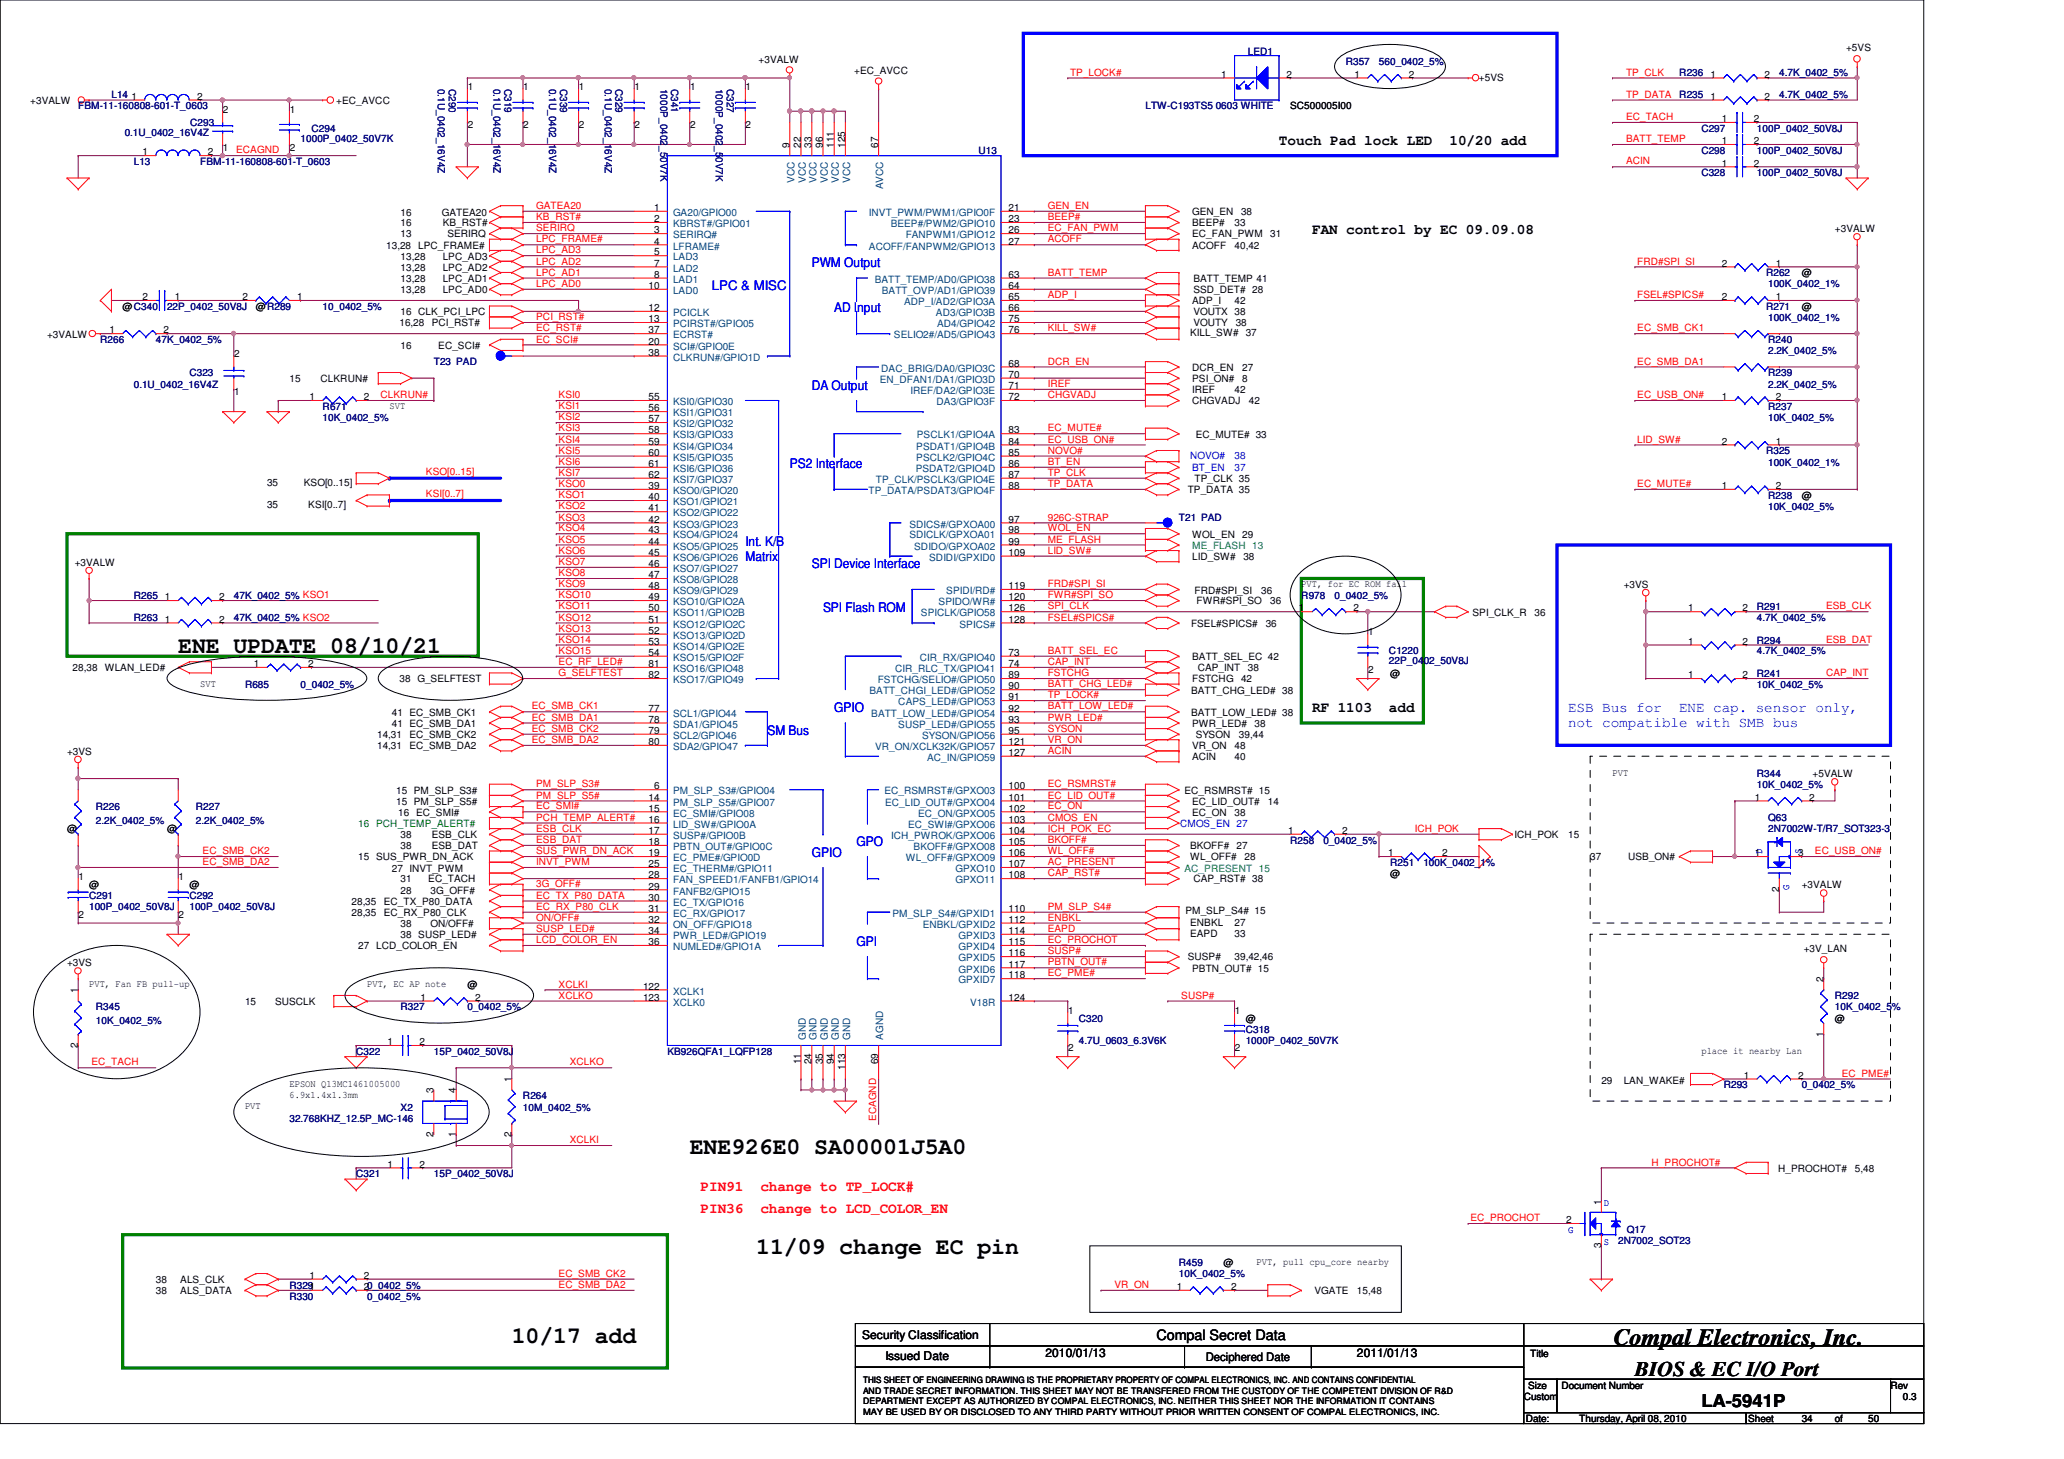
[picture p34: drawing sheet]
<svg xmlns="http://www.w3.org/2000/svg" width="297mm" height="210mm" viewBox="0 0 297 210" stroke-linecap="round" stroke-linejoin="round" font-family="sans-serif">
<defs><g id="words">
<g font-size="3.3">
<text x="25.7" y="94">ENE UPDATE 08/10/21</text>
<text x="99.3" y="166">ENE926E0 SA00001J5A0</text>
<text x="108.8" y="180.4">11/09 change EC pin</text>
<text x="73.7" y="193.2">10/17 add</text>
<text x="232.2" y="193.5">Compal Electronics, Inc.</text>
</g>
<text font-size="3" x="235.3" y="198">BIOS &amp; EC I/O Port</text>
<text font-size="2.5" x="244.9" y="202.4">LA-5941P</text>
<g font-size="2.1">
<text x="184.1" y="20.9">Touch Pad lock LED</text>
<text x="208.6" y="20.9">10/20 add</text>
<text x="188.8" y="33.7">FAN control by EC 09.09.08</text>
<text x="188.8" y="102.5">RF 1103</text>
<text x="199.9" y="102.5">add</text>
<text x="166.5" y="192.8">Compal Secret Data</text>
</g>
<g font-size="2.1" fill="#00f">
<text x="225.7" y="102.4">ESB Bus for</text>
<text x="225.7" y="104.6">not compatible with SMB bus</text>
<text x="241.6" y="102.4">ENE cap. sensor only,</text>
</g>
<g font-size="2.1" fill="#f00">
<text x="100.8" y="171.3">PIN91</text>
<text x="109.4" y="171.3">change to TP_LOCK#</text>
<text x="100.8" y="174.5">PIN36</text>
<text x="109.4" y="174.5">change to LCD_COLOR_EN</text>
</g>
<g font-size="1.9" fill="#00f">
<text x="102.4" y="41.7">LPC &amp; MISC</text>
<text x="116.8" y="38.5">PWM Output</text>
<text x="120.1" y="44.9">AD Input</text>
<text x="116.8" y="56.1">DA Output</text>
<text x="113.7" y="67.3">PS2 Interface</text>
<text x="107.3" y="78.5">Int. K/B</text>
<text x="107.3" y="80.6">Matrix</text>
<text x="116.8" y="81.7">SPI Device Interface</text>
<text x="118.4" y="88.1">SPI Flash ROM</text>
<text x="110.4" y="105.7">SM Bus</text>
<text x="120.1" y="102.5">GPIO</text>
<text x="116.8" y="123.3">GPIO</text>
<text x="123.3" y="121.7">GPO</text>
<text x="123.3" y="136.1">GPI</text>
</g>
<g font-size="1.7">
<text x="124.1" y="192.7">Security Classification</text>
<text x="127.4" y="195.7">Issued Date</text>
<text x="150.4" y="195.2">2010/01/13</text>
<text x="173.5" y="195.8">Deciphered Date</text>
<text x="195.3" y="195.2">2011/01/13</text>
</g>
<g font-size="1.4">
<text x="109.2" y="9">+3VALW</text>
<text x="122.9" y="10.6">+EC_AVCC</text>
<text x="175.8" y="11.2">1</text>
<text x="185.2" y="11.2">2</text>
<text x="194.9" y="11.2">1</text>
<text x="202.8" y="11.2">2</text>
<text x="212.8" y="11.6">+5VS</text>
<text x="246.2" y="11.2">1</text>
<text x="254" y="11.2">2</text>
<text x="265.7" y="7.3">+5VS</text>
<text x="4.4" y="14.9">+3VALW</text>
<text x="18.9" y="14.4">1</text>
<text x="28.4" y="14.4">2</text>
<text x="32.1" y="16.2">2</text>
<text x="41.7" y="16.2">1</text>
<text x="48.4" y="14.9">+EC_AVCC</text>
<text x="67.3" y="13">1</text>
<text x="75.3" y="13">1</text>
<text x="83.3" y="13">1</text>
<text x="91.3" y="13">1</text>
<text x="99.3" y="13">1</text>
<text x="107.3" y="13">1</text>
<text x="185.7" y="15.7">SC500005I00</text>
<text x="246.2" y="14.4">1</text>
<text x="247.8" y="17.6">1</text>
<text x="252.4" y="17.6">2</text>
<text x="254" y="14.4">2</text>
<text x="20.5" y="22.4">1</text>
<text x="29.9" y="22.4">2</text>
<text x="32.1" y="21.7">1</text>
<text x="41.7" y="21.7">2</text>
<text x="67.3" y="18.5">2</text>
<text x="75.3" y="18.5">2</text>
<text x="83.3" y="18.5">2</text>
<text x="91.3" y="18.5">2</text>
<text x="99.3" y="18.5">2</text>
<text x="107.3" y="18.5">2</text>
<text x="113.6" y="21.3" transform="rotate(-90 113.6 21.3)">9</text>
<text x="115.2" y="21.3" transform="rotate(-90 115.2 21.3)">22</text>
<text x="116.8" y="21.3" transform="rotate(-90 116.8 21.3)">33</text>
<text x="118.4" y="21.3" transform="rotate(-90 118.4 21.3)">96</text>
<text x="120" y="21.3" transform="rotate(-90 120 21.3)">111</text>
<text x="121.6" y="21.3" transform="rotate(-90 121.6 21.3)">125</text>
<text x="126.4" y="21.3" transform="rotate(-90 126.4 21.3)">67</text>
<text x="247.8" y="24">1</text>
<text x="247.8" y="20.7">1</text>
<text x="252.4" y="24">2</text>
<text x="252.4" y="20.7">2</text>
<text x="55.6" y="35.8">13,28</text>
<text x="57.7" y="31.1">16</text>
<text x="57.7" y="32.6">16</text>
<text x="57.7" y="34.2">13</text>
<text x="60.2" y="35.8">LPC_FRAME#</text>
<text x="63.6" y="31.1">GATEA20</text>
<text x="63.7" y="32.6">KB_RST#</text>
<text x="64.4" y="34.2">SERIRQ</text>
<text x="94.1" y="30.4">1</text>
<text x="94.1" y="32">2</text>
<text x="94.1" y="33.6">3</text>
<text x="94.1" y="35.2">4</text>
<text x="145.2" y="30.4">21</text>
<text x="145.2" y="32">23</text>
<text x="145.2" y="33.6">26</text>
<text x="145.2" y="35.2">27</text>
<text x="171.6" y="35.8">ACOFF</text>
<text x="171.6" y="32.6">BEEP#</text>
<text x="171.6" y="34.2">EC_FAN_PWM</text>
<text x="171.6" y="30.9">GEN_EN</text>
<text x="177.7" y="35.8">40,42</text>
<text x="177.7" y="32.6">33</text>
<text x="178.6" y="30.9">38</text>
<text x="182.8" y="34.2">31</text>
<text x="264.1" y="33.4">+3VALW</text>
<text x="57.7" y="38.9">13,28</text>
<text x="57.7" y="40.6">13,28</text>
<text x="57.7" y="37.4">13,28</text>
<text x="63.7" y="38.9">LPC_AD2</text>
<text x="63.7" y="40.6">LPC_AD1</text>
<text x="63.7" y="37.4">LPC_AD3</text>
<text x="93.3" y="41.6">10</text>
<text x="94.1" y="36.7">5</text>
<text x="94.1" y="38.4">7</text>
<text x="94.1" y="40">8</text>
<text x="145.2" y="40">63</text>
<text x="145.2" y="41.6">64</text>
<text x="171.7" y="40.6">BATT_TEMP 41</text>
<text x="247.8" y="38.4">2</text>
<text x="255.6" y="38.4">1</text>
<text x="259.3" y="39.8">@</text>
<text x="15.7" y="48">1</text>
<text x="17.6" y="44.6">@C340</text>
<text x="20.5" y="43.2">2</text>
<text x="23.5" y="48">2</text>
<text x="25.1" y="43.2">1</text>
<text x="34.9" y="43.2">2</text>
<text x="36.8" y="44.6">@R289</text>
<text x="42.8" y="43.2">1</text>
<text x="57.5" y="46.9">16,28</text>
<text x="57.7" y="42.2">13,28</text>
<text x="57.7" y="45.4">16 CLK_PCI_LPC</text>
<text x="62.1" y="46.9">PCI_RST#</text>
<text x="63.7" y="42.2">LPC_AD0</text>
<text x="93.3" y="44.7">12</text>
<text x="93.3" y="46.4">13</text>
<text x="93.3" y="48">37</text>
<text x="145.2" y="43.2">65</text>
<text x="145.2" y="44.7">66</text>
<text x="145.2" y="46.4">75</text>
<text x="145.2" y="48">76</text>
<text x="171.6" y="43.8">ADP_I</text>
<text x="171.7" y="45.4">VOUTX 38</text>
<text x="171.7" y="46.9">VOUTY</text>
<text x="171.7" y="42.2">SSD_DET# 28</text>
<text x="177.7" y="43.8">42</text>
<text x="177.8" y="46.9">38</text>
<text x="247.8" y="43.2">2</text>
<text x="255.6" y="43.2">1</text>
<text x="259.3" y="44.6">@</text>
<text x="6.8" y="48.6">+3VALW</text>
<text x="33.7" y="51.4">2</text>
<text x="57.7" y="50.2">16</text>
<text x="63.1" y="50.2">EC_SCI#</text>
<text x="93.3" y="49.6">20</text>
<text x="93.3" y="51.2">38</text>
<text x="145.2" y="52.7">68</text>
<text x="171.3" y="48.4">KILL_SW#</text>
<text x="171.6" y="53.4">DCR_EN</text>
<text x="178.8" y="53.4">27</text>
<text x="179.3" y="48.4">37</text>
<text x="33.7" y="56.9">1</text>
<text x="41.7" y="54.9">15</text>
<text x="44.5" y="57.6">1</text>
<text x="46.1" y="54.9">CLKRUN#</text>
<text x="52.4" y="57.6">2</text>
<text x="56" y="58.8">SVT</text>
<text x="93.3" y="57.6">55</text>
<text x="93.3" y="59.2">56</text>
<text x="145.2" y="54.4">70</text>
<text x="145.2" y="56">71</text>
<text x="145.2" y="57.6">72</text>
<text x="171.6" y="56.6">IREF</text>
<text x="171.6" y="58.2">CHGVADJ</text>
<text x="171.6" y="54.9">PSI_ON#</text>
<text x="177.7" y="56.6">42</text>
<text x="178.8" y="54.9">8</text>
<text x="179.7" y="58.2">42</text>
<text x="247.8" y="57.6">1</text>
<text x="255.6" y="57.6">2</text>
<text x="93.3" y="60.7">57</text>
<text x="93.3" y="62.4">58</text>
<text x="93.3" y="64">59</text>
<text x="93.3" y="65.6">60</text>
<text x="145.2" y="62.4">83</text>
<text x="145.2" y="64">84</text>
<text x="145.2" y="65.6">85</text>
<text x="172.1" y="62.9">EC_MUTE# 33</text>
<text x="247.8" y="64">2</text>
<text x="255.6" y="64">1</text>
<text x="38.4" y="69.8">35</text>
<text x="43.7" y="69.8">KSO[0..15]</text>
<text x="93.3" y="70.4">39</text>
<text x="93.3" y="72">40</text>
<text x="93.3" y="67.2">61</text>
<text x="93.3" y="68.7">62</text>
<text x="145.2" y="67.2">86</text>
<text x="145.2" y="68.7">87</text>
<text x="145.2" y="70.4">88</text>
<text x="170.9" y="71">TP_DATA 35</text>
<text x="171.9" y="69.4">TP_CLK 35</text>
<text x="247.8" y="70.4">1</text>
<text x="255.6" y="70.4">2</text>
<text x="259.3" y="71.8">@</text>
<text x="38.4" y="73">35</text>
<text x="44.4" y="73">KSI[0..7]</text>
<text x="93.3" y="73.6">41</text>
<text x="93.3" y="75.2">42</text>
<text x="93.3" y="76.8">43</text>
<text x="145.2" y="75.2">97</text>
<text x="145.2" y="76.8">98</text>
<text x="171.6" y="77.4">WOL_EN</text>
<text x="178.8" y="77.4">29</text>
<text x="10.7" y="81.4">+3VALW</text>
<text x="93.3" y="78.4">44</text>
<text x="93.3" y="80">45</text>
<text x="93.3" y="81.6">46</text>
<text x="93.3" y="83.2">47</text>
<text x="145.2" y="78.4">99</text>
<text x="145.2" y="80">109</text>
<text x="171.6" y="80.6">LID_SW#</text>
<text x="178.9" y="80.6">38</text>
<text x="23.7" y="89.6">1</text>
<text x="23.7" y="86.4">1</text>
<text x="31.5" y="89.6">2</text>
<text x="31.5" y="86.4">2</text>
<text x="93.3" y="84.8">48</text>
<text x="93.3" y="86.4">49</text>
<text x="93.3" y="88">50</text>
<text x="93.3" y="89.6">51</text>
<text x="145.2" y="84.8">119</text>
<text x="145.2" y="86.4">120</text>
<text x="145.2" y="88">126</text>
<text x="145.2" y="89.6">128</text>
<text x="171.9" y="85.4">FRD#SPI_SI</text>
<text x="172.2" y="87">FWR#SPI_SO</text>
<text x="181.5" y="85.4">36</text>
<text x="182.8" y="87">36</text>
<text x="186.9" y="88">1</text>
<text x="187.3" y="84.4">PVT, for EC ROM fail</text>
<text x="194.8" y="88">2</text>
<text x="211.9" y="88.6">SPI_CLK_R</text>
<text x="220.8" y="88.6">36</text>
<text x="233.7" y="84.6">+3VS</text>
<text x="242.9" y="88">1</text>
<text x="250.8" y="88">2</text>
<text x="36.5" y="96">1</text>
<text x="44.4" y="96">2</text>
<text x="93.3" y="91.2">52</text>
<text x="93.3" y="92.8">53</text>
<text x="93.3" y="94.4">54</text>
<text x="93.3" y="96">81</text>
<text x="145.2" y="94.4">73</text>
<text x="145.2" y="96">74</text>
<text x="171.4" y="90.2">FSEL#SPICS#</text>
<text x="171.6" y="95">BATT_SEL_EC 42</text>
<text x="182.2" y="90.2">36</text>
<text x="196.9" y="91.4">1</text>
<text x="242.9" y="92.8">1</text>
<text x="250.8" y="92.8">2</text>
<text x="10.5" y="96.6">28,38</text>
<text x="15.1" y="96.6">WLAN_LED#</text>
<text x="28.8" y="98.8">SVT</text>
<text x="57.5" y="98.2">38 G_SELFTEST</text>
<text x="93.3" y="97.6">82</text>
<text x="145.2" y="97.6">89</text>
<text x="145.2" y="99.2">90</text>
<text x="145.2" y="100.8">91</text>
<text x="171.4" y="99.8">BATT_CHG_LED# 38</text>
<text x="171.6" y="98.2">FSTCHG</text>
<text x="172.4" y="96.6">CAP_INT</text>
<text x="178.6" y="98.2">42</text>
<text x="179.6" y="96.6">38</text>
<text x="196.9" y="96.9">2</text>
<text x="200.1" y="97.4">@</text>
<text x="242.9" y="97.6">1</text>
<text x="250.8" y="97.6">2</text>
<text x="54.3" y="107.8">14,31</text>
<text x="54.3" y="106.2">14,31</text>
<text x="56.4" y="103">41 EC_SMB_CK1</text>
<text x="56.4" y="104.6">41 EC_SMB_DA1</text>
<text x="58.9" y="107.8">EC_SMB_DA2</text>
<text x="58.9" y="106.2">EC_SMB_CK2</text>
<text x="93.3" y="102.4">77</text>
<text x="93.3" y="104">78</text>
<text x="93.3" y="105.6">79</text>
<text x="93.3" y="107.2">80</text>
<text x="145.2" y="102.4">92</text>
<text x="145.2" y="104">93</text>
<text x="145.2" y="105.6">95</text>
<text x="145.2" y="107.2">121</text>
<text x="171.4" y="103">BATT_LOW_LED# 38</text>
<text x="171.6" y="107.8">VR_ON</text>
<text x="171.6" y="104.6">PWR_LED#</text>
<text x="172.1" y="106.2">SYSON</text>
<text x="177.7" y="107.8">48</text>
<text x="178.3" y="106.2">39,44</text>
<text x="180.5" y="104.6">38</text>
<text x="9.6" y="108.6">+3VS</text>
<text x="94.1" y="113.6">6</text>
<text x="145.2" y="113.6">100</text>
<text x="145.2" y="108.8">127</text>
<text x="171.6" y="109.4">ACIN</text>
<text x="177.7" y="109.4">40</text>
<text x="232.1" y="111.6">PVT</text>
<text x="260.9" y="111.8">+5VALW</text>
<text x="9.6" y="119.8">@</text>
<text x="24" y="119.8">@</text>
<text x="57" y="114.2">15 PM_SLP_S3#</text>
<text x="57" y="115.8">15 PM_SLP_S5#</text>
<text x="57.3" y="117.4">16 EC_SMI#</text>
<text x="93.3" y="115.2">14</text>
<text x="93.3" y="116.8">15</text>
<text x="93.3" y="118.4">16</text>
<text x="93.3" y="120">17</text>
<text x="145.2" y="115.2">101</text>
<text x="145.2" y="116.8">102</text>
<text x="145.2" y="118.4">103</text>
<text x="145.2" y="120">104</text>
<text x="170.5" y="114.2">EC_RSMRST# 15</text>
<text x="171.6" y="117.4">EC_ON</text>
<text x="171.6" y="115.8">EC_LID_OUT#</text>
<text x="177.7" y="117.4">38</text>
<text x="182.5" y="115.8">14</text>
<text x="185.4" y="120">1</text>
<text x="193.2" y="120">2</text>
<text x="252.6" y="115.2">1</text>
<text x="260.4" y="115.2">2</text>
<text x="51.6" y="123.8">15 SUS_PWR_DN_ACK</text>
<text x="56.4" y="125.4">27 INVT_PWM</text>
<text x="57.7" y="122.2">38</text>
<text x="57.7" y="120.6">38</text>
<text x="62.1" y="122.2">ESB_DAT</text>
<text x="62.1" y="120.6">ESB_CLK</text>
<text x="93.3" y="121.6">18</text>
<text x="93.3" y="123.2">19</text>
<text x="93.3" y="124.8">25</text>
<text x="145.2" y="121.6">105</text>
<text x="145.2" y="123.2">106</text>
<text x="145.2" y="124.8">107</text>
<text x="171.3" y="122.2">BKOFF#</text>
<text x="171.3" y="123.8">WL_OFF#</text>
<text x="178" y="122.2">27</text>
<text x="179.1" y="123.8">28</text>
<text x="199.8" y="123.2">1</text>
<text x="207.6" y="123.2">2</text>
<text x="218" y="120.6">ICH_POK</text>
<text x="225.7" y="120.6">15</text>
<text x="228.9" y="123.8">37</text>
<text x="234.3" y="123.8">USB_ON#</text>
<text x="252.6" y="123.2">1</text>
<text x="258.8" y="123.2">3</text>
<text x="11.3" y="126.6">1</text>
<text x="12.8" y="127.8">@</text>
<text x="25.7" y="126.6">1</text>
<text x="27.3" y="127.8">@</text>
<text x="50.6" y="131.8">28,35</text>
<text x="50.6" y="130.2">28,35</text>
<text x="55.2" y="131.8">EC_RX_P80_CLK</text>
<text x="55.2" y="130.2">EC_TX_P80_DATA</text>
<text x="57.7" y="128.6">28</text>
<text x="57.7" y="127">31</text>
<text x="61.6" y="127">EC_TACH</text>
<text x="62" y="128.6">3G_OFF#</text>
<text x="93.3" y="126.4">28</text>
<text x="93.3" y="128">29</text>
<text x="93.3" y="129.6">30</text>
<text x="93.3" y="131.2">31</text>
<text x="145.2" y="126.4">108</text>
<text x="145.2" y="131.2">110</text>
<text x="170.6" y="131.4">PM_SLP_S4# 15</text>
<text x="171.7" y="127">CAP_RST# 38</text>
<text x="200.1" y="126.2">@</text>
<text x="256" y="128.3" transform="rotate(-90 256 128.3)">2</text>
<text x="259.3" y="127.8">+3VALW</text>
<text x="11.3" y="132.1">2</text>
<text x="25.7" y="132.1">2</text>
<text x="51.6" y="136.6">27 LCD_COLOR_EN</text>
<text x="57.7" y="133.4">38</text>
<text x="57.7" y="135">38 SUSP_LED#</text>
<text x="62" y="133.4">ON/OFF#</text>
<text x="93.3" y="132.8">32</text>
<text x="93.3" y="134.4">34</text>
<text x="93.3" y="136">36</text>
<text x="145.2" y="132.8">112</text>
<text x="145.2" y="134.4">114</text>
<text x="145.2" y="136">115</text>
<text x="145.2" y="137.6">116</text>
<text x="171.3" y="134.8">EAPD</text>
<text x="171.3" y="133.2">ENBKL</text>
<text x="177.7" y="134.8">33</text>
<text x="177.7" y="133.2">27</text>
<text x="259.6" y="137">+3V_LAN</text>
<text x="9.6" y="139">+3VS</text>
<text x="11.2" y="142.9" transform="rotate(-90 11.2 142.9)">1</text>
<text x="12.8" y="142">PVT, Fan FB pull-up</text>
<text x="52.8" y="142">PVT, EC AP note</text>
<text x="60.5" y="144">1</text>
<text x="67.3" y="142.2">@</text>
<text x="68.4" y="144">2</text>
<text x="92.5" y="142.4">122</text>
<text x="92.5" y="144">123</text>
<text x="145.2" y="139.2">117</text>
<text x="145.2" y="140.8">118</text>
<text x="145.2" y="144">124</text>
<text x="170.9" y="138.2">SUSP#</text>
<text x="171.6" y="139.8">PBTN_OUT# 15</text>
<text x="177.7" y="138.2">39,42,46</text>
<text x="262.4" y="141.3" transform="rotate(-90 262.4 141.3)">2</text>
<text x="35.3" y="144.6">15</text>
<text x="39.6" y="144.6">SUSCLK</text>
<text x="153.7" y="145.8">1</text>
<text x="177.7" y="145.8">1</text>
<text x="179.3" y="147">@</text>
<text x="262.4" y="149.1" transform="rotate(-90 262.4 149.1)">1</text>
<text x="264.1" y="147">@</text>
<text x="11.2" y="150.7" transform="rotate(-90 11.2 150.7)">2</text>
<text x="55.7" y="150.4">1</text>
<text x="60.4" y="150.4">2</text>
<text x="73.6" y="155.7" transform="rotate(-90 73.6 155.7)">1</text>
<text x="115.2" y="153.1" transform="rotate(-90 115.2 153.1)">11</text>
<text x="116.8" y="153.1" transform="rotate(-90 116.8 153.1)">24</text>
<text x="118.4" y="153.1" transform="rotate(-90 118.4 153.1)">35</text>
<text x="120" y="153.1" transform="rotate(-90 120 153.1)">94</text>
<text x="121.6" y="153.9" transform="rotate(-90 121.6 153.9)">113</text>
<text x="126.4" y="153.1" transform="rotate(-90 126.4 153.1)">69</text>
<text x="153.7" y="151.3">2</text>
<text x="177.7" y="151.3">2</text>
<text x="230.5" y="155.9">29</text>
<text x="233.7" y="155.9">LAN_WAKE#</text>
<text x="244.9" y="151.6">place it nearby Lan</text>
<text x="250.9" y="155.2">1</text>
<text x="258.8" y="155.2">2</text>
<text x="35.3" y="159.6">PVT</text>
<text x="41.7" y="156.4">EPSON Q13MC1461005000</text>
<text x="41.7" y="158">6.9x1.4x1.3mm</text>
<text x="62.4" y="157.3" transform="rotate(-90 62.4 157.3)">3</text>
<text x="65.6" y="157.3" transform="rotate(-90 65.6 157.3)">4</text>
<text x="55.7" y="168">1</text>
<text x="60.4" y="168">2</text>
<text x="62.4" y="163.5" transform="rotate(-90 62.4 163.5)">2</text>
<text x="65.6" y="163.5" transform="rotate(-90 65.6 163.5)">1</text>
<text x="73.6" y="163.5" transform="rotate(-90 73.6 163.5)">2</text>
<text x="230.4" y="173.3" transform="rotate(-90 230.4 173.3)">1</text>
<text x="255.9" y="168.6">H_PROCHOT#</text>
<text x="267" y="168.6">5,48</text>
<text x="225.4" y="176">2</text>
<text x="230.4" y="179.5" transform="rotate(-90 230.4 179.5)">3</text>
<text x="22.4" y="184.6">38</text>
<text x="25.9" y="184.6">ALS_CLK</text>
<text x="44.5" y="184">1</text>
<text x="52.4" y="184">2</text>
<text x="52.4" y="185.6">20_0402_5%</text>
<text x="169.4" y="185.6">1</text>
<text x="176.1" y="182.2">@</text>
<text x="177.2" y="185.6">2</text>
<text x="180.8" y="182">PVT, pull cpu_core nearby</text>
<text x="22.4" y="186.2">38</text>
<text x="25.9" y="186.2">ALS_DATA</text>
<text x="189.2" y="186.2">VGATE</text>
<text x="195.3" y="186.2">15,48</text>
<text x="220.2" y="195.2">Title</text>
<text x="219.3" y="201.4">Custom</text>
<text x="219.9" y="199.8">Size</text>
<text x="224.7" y="199.8">Document Number</text>
<text x="272.1" y="199.8">Rev</text>
<text x="273.9" y="201.4">0.3</text>
<text x="219.6" y="204.6">Date:</text>
<text x="227.3" y="204.6">Thursday, April 08, 2010</text>
<text x="251.6" y="204.6">Sheet</text>
<text x="259.3" y="204.6">34</text>
<text x="264.1" y="204.6">of</text>
<text x="268.9" y="204.6">50</text>
</g>
<g font-size="1.4" fill="#f00">
<text x="154" y="10.9">TP_LOCK#</text>
<text x="234" y="10.9">TP_CLK</text>
<text x="234" y="14.1">TP_DATA</text>
<text x="234" y="17.3">EC_TACH</text>
<text x="34" y="22.1">ECAGND</text>
<text x="234" y="23.7">ACIN</text>
<text x="234" y="20.4">BATT_TEMP</text>
<text x="77.2" y="34.9">LPC_FRAME#</text>
<text x="77.2" y="33.3">SERIRQ</text>
<text x="77.2" y="30.1">GATEA20</text>
<text x="77.2" y="31.7">KB_RST#</text>
<text x="150.8" y="34.9">ACOFF</text>
<text x="150.8" y="31.7">BEEP#</text>
<text x="150.8" y="33.3">EC_FAN_PWM</text>
<text x="150.8" y="30.1">GEN_EN</text>
<text x="77.2" y="41.3">LPC_AD0</text>
<text x="77.2" y="36.4">LPC_AD3</text>
<text x="77.2" y="39.7">LPC_AD1</text>
<text x="77.2" y="38.1">LPC_AD2</text>
<text x="150.8" y="39.7">BATT_TEMP</text>
<text x="235.6" y="38.1">FRD#SPI_SI</text>
<text x="77.2" y="47.7">EC_RST#</text>
<text x="77.2" y="46.1">PCI_RST#</text>
<text x="150.8" y="42.9">ADP_I</text>
<text x="150.8" y="47.7">KILL_SW#</text>
<text x="235.6" y="42.9">FSEL#SPICS#</text>
<text x="235.6" y="47.7">EC_SMB_CK1</text>
<text x="77.2" y="49.3">EC_SCI#</text>
<text x="150.8" y="52.5">DCR_EN</text>
<text x="235.6" y="52.5">EC_SMB_DA1</text>
<text x="54.8" y="57.3">CLKRUN#</text>
<text x="80.4" y="57.3">KSI0</text>
<text x="80.4" y="58.9">KSI1</text>
<text x="150.8" y="55.7">IREF</text>
<text x="150.8" y="57.3">CHGVADJ</text>
<text x="235.6" y="57.3">EC_USB_ON#</text>
<text x="80.4" y="60.5">KSI2</text>
<text x="80.4" y="65.3">KSI5</text>
<text x="80.4" y="63.7">KSI4</text>
<text x="80.4" y="62.1">KSI3</text>
<text x="150.8" y="62.1">EC_MUTE#</text>
<text x="150.8" y="63.7">EC_USB_ON#</text>
<text x="150.8" y="65.3">NOVO#</text>
<text x="235.6" y="63.7">LID_SW#</text>
<text x="61.3" y="68.3">KSO[0..15]</text>
<text x="61.3" y="71.5">KSI[0..7]</text>
<text x="80.4" y="66.9">KSI6</text>
<text x="80.4" y="71.7">KSO1</text>
<text x="80.4" y="70.1">KSO0</text>
<text x="80.4" y="68.5">KSI7</text>
<text x="150.8" y="68.5">TP_CLK</text>
<text x="150.8" y="70.1">TP_DATA</text>
<text x="150.8" y="66.9">BT_EN</text>
<text x="235.6" y="70.1">EC_MUTE#</text>
<text x="80.4" y="73.3">KSO2</text>
<text x="80.4" y="76.5">KSO4</text>
<text x="80.4" y="74.9">KSO3</text>
<text x="150.8" y="74.9">926C-STRAP</text>
<text x="150.8" y="76.5">WOL_EN</text>
<text x="80.4" y="82.9">KSO8</text>
<text x="80.4" y="81.3">KSO7</text>
<text x="80.4" y="79.7">KSO6</text>
<text x="80.4" y="78.1">KSO5</text>
<text x="150.8" y="78.1">ME_FLASH</text>
<text x="150.8" y="79.7">LID_SW#</text>
<text x="80.4" y="84.5">KSO9</text>
<text x="80.4" y="86.1">KSO10</text>
<text x="80.4" y="89.3">KSO12</text>
<text x="80.4" y="87.7">KSO11</text>
<text x="150.8" y="87.7">SPI_CLK</text>
<text x="150.8" y="86.1">FWR#SPI_SO</text>
<text x="150.8" y="84.5">FRD#SPI_SI</text>
<text x="150.8" y="89.3">FSEL#SPICS#</text>
<text x="262.8" y="87.7">ESB_CLK</text>
<text x="80.4" y="92.5">KSO14</text>
<text x="80.4" y="90.9">KSO13</text>
<text x="80.4" y="94.1">KSO15</text>
<text x="80.4" y="95.7">EC_RF_LED#</text>
<text x="150.8" y="95.7">CAP_INT</text>
<text x="150.8" y="94.1">BATT_SEL_EC</text>
<text x="262.8" y="92.5">ESB_DAT</text>
<text x="80.4" y="97.3">G_SELFTEST</text>
<text x="150.8" y="98.9">BATT_CHG_LED#</text>
<text x="150.8" y="97.3">FSTCHG</text>
<text x="150.8" y="100.5">TP_LOCK#</text>
<text x="262.8" y="97.3">CAP_INT</text>
<text x="76.5" y="102.1">EC_SMB_CK1</text>
<text x="76.5" y="106.9">EC_SMB_DA2</text>
<text x="76.5" y="105.3">EC_SMB_CK2</text>
<text x="76.5" y="103.7">EC_SMB_DA1</text>
<text x="150.8" y="102.1">BATT_LOW_LED#</text>
<text x="150.8" y="106.9">VR_ON</text>
<text x="150.8" y="105.3">SYSON</text>
<text x="150.8" y="103.7">PWR_LED#</text>
<text x="77.2" y="113.3">PM_SLP_S3#</text>
<text x="150.8" y="108.5">ACIN</text>
<text x="150.8" y="113.3">EC_RSMRST#</text>
<text x="77.2" y="116.5">EC_SMI#</text>
<text x="77.2" y="114.9">PM_SLP_S5#</text>
<text x="77.2" y="119.7">ESB_CLK</text>
<text x="77.2" y="118.1">PCH_TEMP_ALERT#</text>
<text x="150.8" y="116.5">EC_ON</text>
<text x="150.8" y="114.9">EC_LID_OUT#</text>
<text x="150.8" y="119.7">ICH_POK_EC</text>
<text x="150.8" y="118.1">CMOS_EN</text>
<text x="203.6" y="119.7">ICH_POK</text>
<text x="29.2" y="122.9">EC_SMB_CK2</text>
<text x="29.2" y="124.5">EC_SMB_DA2</text>
<text x="77.2" y="121.3">ESB_DAT</text>
<text x="77.2" y="122.9">SUS_PWR_DN_ACK</text>
<text x="77.2" y="124.5">INVT_PWM</text>
<text x="150.8" y="121.3">BKOFF#</text>
<text x="150.8" y="122.9">WL_OFF#</text>
<text x="150.8" y="124.5">AC_PRESENT</text>
<text x="261.2" y="122.9">EC_USB_ON#</text>
<text x="77.2" y="129.3">EC_TX_P80_DATA</text>
<text x="77.2" y="130.9">EC_RX_P80_CLK</text>
<text x="77.2" y="127.7">3G_OFF#</text>
<text x="150.8" y="130.9">PM_SLP_S4#</text>
<text x="150.8" y="126.1">CAP_RST#</text>
<text x="77.2" y="135.7">LCD_COLOR_EN</text>
<text x="77.2" y="132.5">ON/OFF#</text>
<text x="77.2" y="134.1">SUSP_LED#</text>
<text x="150.8" y="132.5">ENBKL</text>
<text x="150.8" y="134.1">EAPD</text>
<text x="150.8" y="137.3">SUSP#</text>
<text x="150.8" y="135.7">EC_PROCHOT</text>
<text x="80.4" y="143.7">XCLKO</text>
<text x="80.4" y="142.1">XCLKI</text>
<text x="150.8" y="138.9">PBTN_OUT#</text>
<text x="150.8" y="140.5">EC_PME#</text>
<text x="170" y="143.7">SUSP#</text>
<text x="13.2" y="153.3">EC_TACH</text>
<text x="82" y="153.3">XCLKO</text>
<text x="265" y="154.9">EC_PME#</text>
<text x="126.1" y="161.3" transform="rotate(-90 126.1 161.3)">ECAGND</text>
<text x="82" y="164.5">XCLKI</text>
<text x="237.7" y="167.7">H_PROCHOT#</text>
<text x="211.6" y="175.7">EC_PROCHOT</text>
<text x="80.4" y="183.7">EC_SMB_CK2</text>
<text x="80.4" y="185.3">EC_SMB_DA2</text>
<text x="160.4" y="185.3">VR_ON</text>
</g>
<g font-size="1.4" fill="#000080">
<text x="179.6" y="7.9">LED1</text>
<text x="193.7" y="9.4">R357</text>
<text x="198.5" y="9.4">560_0402_5%</text>
<text x="241.7" y="11">R236</text>
<text x="256.1" y="11">4.7K_0402_5%</text>
<text x="11.3" y="15.7">FBM-11-160808-601-T_0603</text>
<text x="16" y="14.1">L14</text>
<text x="63" y="12.8" transform="rotate(90 63 12.8)">0.1U_0402_16V4Z</text>
<text x="64.6" y="12.8" transform="rotate(90 64.6 12.8)">C290</text>
<text x="71" y="12.8" transform="rotate(90 71 12.8)">0.1U_0402_16V4Z</text>
<text x="72.6" y="12.8" transform="rotate(90 72.6 12.8)">C319</text>
<text x="79" y="12.8" transform="rotate(90 79 12.8)">0.1U_0402_16V4Z</text>
<text x="80.6" y="12.8" transform="rotate(90 80.6 12.8)">C339</text>
<text x="87" y="12.8" transform="rotate(90 87 12.8)">0.1U_0402_16V4Z</text>
<text x="88.6" y="12.8" transform="rotate(90 88.6 12.8)">C329</text>
<text x="95" y="12.8" transform="rotate(90 95 12.8)">1000P_0402_50V7K</text>
<text x="96.6" y="12.8" transform="rotate(90 96.6 12.8)">C341</text>
<text x="103" y="12.8" transform="rotate(90 103 12.8)">1000P_0402_50V7K</text>
<text x="104.6" y="12.8" transform="rotate(90 104.6 12.8)">C327</text>
<text x="164.8" y="15.7">LTW-C193TS5 0603 WHITE</text>
<text x="241.7" y="14.1">R235</text>
<text x="256.1" y="14.1">4.7K_0402_5%</text>
<text x="17.9" y="19.6">0.1U_0402_16V4Z</text>
<text x="19.3" y="23.7">L13</text>
<text x="27.4" y="18.2">C293</text>
<text x="28.8" y="23.7">FBM-11-160808-601-T_0603</text>
<text x="43.3" y="20.4">1000P_0402_50V7K</text>
<text x="44.8" y="19">C294</text>
<text x="140.8" y="22.1">U13</text>
<text x="244.9" y="19">C297</text>
<text x="244.9" y="22.1">C298</text>
<text x="252.9" y="19">100P_0402_50V8J</text>
<text x="252.9" y="22.1">100P_0402_50V8J</text>
<text x="244.9" y="25.4">C328</text>
<text x="252.9" y="25.4">100P_0402_50V8J</text>
<text x="254.2" y="39.8">R262</text>
<text x="254.5" y="41.4">100K_0402_1%</text>
<text x="24" y="44.6">22P_0402_50V8J</text>
<text x="46.4" y="44.6">10_0402_5%</text>
<text x="254.2" y="44.6">R271</text>
<text x="254.5" y="46.1">100K_0402_1%</text>
<text x="14.4" y="49.4">R266</text>
<text x="22.4" y="49.4">47K_0402_5%</text>
<text x="62.4" y="52.6">T23 PAD</text>
<text x="254.5" y="49.4">R240</text>
<text x="254.5" y="51">2.2K_0402_5%</text>
<text x="19.3" y="55.8">0.1U_0402_16V4Z</text>
<text x="27.3" y="54.1">C323</text>
<text x="46.4" y="59">R671</text>
<text x="254.5" y="54.1">R239</text>
<text x="254.5" y="55.8">2.2K_0402_5%</text>
<text x="254.5" y="59">R237</text>
<text x="46.4" y="60.6">10K_0402_5%</text>
<text x="254.2" y="65.4">R325</text>
<text x="254.5" y="60.6">10K_0402_5%</text>
<text x="254.5" y="71.8">R238</text>
<text x="254.5" y="67">100K_0402_1%</text>
<text x="169.7" y="75">T21 PAD</text>
<text x="254.5" y="73.4">10K_0402_5%</text>
<text x="19.3" y="89.4">R263</text>
<text x="19.3" y="86.1">R265</text>
<text x="33.7" y="89.4">47K_0402_5% KSO2</text>
<text x="33.7" y="86.1">47K_0402_5% KSO1</text>
<text x="187.3" y="86.1">R978</text>
<text x="192.1" y="86.1">0_0402_5%</text>
<text x="252.9" y="87.8">R291</text>
<text x="252.9" y="89.4">4.7K_0402_5%</text>
<text x="199.9" y="94.1">C1220</text>
<text x="199.9" y="95.6">22P_0402_50V8J</text>
<text x="252.9" y="92.6">R294</text>
<text x="252.9" y="94.1">4.7K_0402_5%</text>
<text x="35.3" y="99">R685</text>
<text x="43.3" y="99">0_0402_5%</text>
<text x="252.9" y="97.4">R241</text>
<text x="252.9" y="99">10K_0402_5%</text>
<text x="252.9" y="111.8">R344</text>
<text x="252.9" y="113.4">10K_0402_5%</text>
<text x="13.8" y="116.6">R226</text>
<text x="13.8" y="118.5">2.2K_0402_5%</text>
<text x="28.2" y="116.6">R227</text>
<text x="28.2" y="118.5">2.2K_0402_5%</text>
<text x="254.5" y="118.2">Q63</text>
<text x="254.5" y="119.8">2N7002W-T/R7_SOT323-3</text>
<text x="185.7" y="121.4">R258</text>
<text x="190.5" y="121.4">0_0402_5%</text>
<text x="200.1" y="124.6">R251</text>
<text x="204.8" y="124.6">100K_0402_1%</text>
<text x="12.8" y="129.4">C291</text>
<text x="12.8" y="131">100P_0402_50V8J</text>
<text x="27.3" y="129.4">C292</text>
<text x="27.3" y="131">100P_0402_50V8J</text>
<text x="264.1" y="143.8">R292</text>
<text x="13.8" y="145.4">R345</text>
<text x="13.8" y="147.3">10K_0402_5%</text>
<text x="57.7" y="145.4">R327</text>
<text x="67.3" y="145.4">0_0402_5%</text>
<text x="155.3" y="147">C320</text>
<text x="179.3" y="148.6">C318</text>
<text x="264.1" y="145.4">10K_0402_5%</text>
<text x="51.3" y="151.8">C322</text>
<text x="62.4" y="151.8">15P_0402_50V8J</text>
<text x="96.1" y="151.8">KB926QFA1_LQFP128</text>
<text x="155.3" y="150.2">4.7U_0603_6.3V6K</text>
<text x="179.3" y="150.2">1000P_0402_50V7K</text>
<text x="41.7" y="161.4">32.768KHZ_12.5P_MC-146</text>
<text x="57.7" y="159.8">X2</text>
<text x="75.3" y="158.2">R264</text>
<text x="75.3" y="159.8">10M_0402_5%</text>
<text x="248.1" y="156.6">R293</text>
<text x="259.3" y="156.6">0_0402_5%</text>
<text x="51.3" y="169.4">C321</text>
<text x="62.4" y="169.4">15P_0402_50V8J</text>
<text x="232.9" y="179">2N7002_SOT23</text>
<text x="234.1" y="177.4">Q17</text>
<text x="41.7" y="185.4">R3291</text>
<text x="169.7" y="182.2">R459</text>
<text x="169.7" y="183.8">10K_0402_5%</text>
<text x="41.7" y="187">R330</text>
<text x="52.8" y="187">0_0402_5%</text>
</g>
<g font-size="1.4" fill="#004080">
<text x="114.3" y="26.3" transform="rotate(-90 114.3 26.3)">VCC</text>
<text x="115.9" y="26.3" transform="rotate(-90 115.9 26.3)">VCC</text>
<text x="117.5" y="26.3" transform="rotate(-90 117.5 26.3)">VCC</text>
<text x="119.1" y="26.3" transform="rotate(-90 119.1 26.3)">VCC</text>
<text x="120.7" y="26.3" transform="rotate(-90 120.7 26.3)">VCC</text>
<text x="122.3" y="26.3" transform="rotate(-90 122.3 26.3)">VCC</text>
<text x="127.1" y="27.3" transform="rotate(-90 127.1 27.3)">AVCC</text>
<text x="96.9" y="31.1">GA20/GPIO00</text>
<text x="96.9" y="32.7">KBRST#/GPIO01</text>
<text x="96.9" y="34.3">SERIRQ#</text>
<text x="96.9" y="35.9">LFRAME#</text>
<text x="125" y="31.1">INVT_PWM/PWM1/GPIO0F</text>
<text x="125" y="35.9">ACOFF/FANPWM2/GPIO13</text>
<text x="128.2" y="32.7">BEEP#/PWM2/GPIO10</text>
<text x="130.3" y="34.3">FANPWM1/GPIO12</text>
<text x="96.9" y="37.5">LAD3</text>
<text x="96.9" y="39.1">LAD2</text>
<text x="96.9" y="40.7">LAD1</text>
<text x="125.9" y="40.7">BATT_TEMP/AD0/GPIO38</text>
<text x="96.9" y="42.3">LAD0</text>
<text x="96.9" y="45.5">PCICLK</text>
<text x="96.9" y="47.1">PCIRST#/GPIO05</text>
<text x="126.9" y="42.3">BATT_OVP/AD1/GPIO39</text>
<text x="130.1" y="43.9">ADP_I/AD2/GPIO3A</text>
<text x="134.7" y="45.5">AD3/GPIO3B</text>
<text x="134.9" y="47.1">AD4/GPIO42</text>
<text x="96.9" y="50.3">SCI#/GPIO0E</text>
<text x="96.9" y="48.7">ECRST#</text>
<text x="96.9" y="51.9">CLKRUN#/GPIO1D</text>
<text x="126.8" y="53.5">DAC_BRIG/DA0/GPIO3C</text>
<text x="128.6" y="48.7">SELIO2#/AD5/GPIO43</text>
<text x="96.9" y="58.3">KSI0/GPIO30</text>
<text x="96.9" y="59.9">KSI1/GPIO31</text>
<text x="126.6" y="55.1">EN_DFAN1/DA1/GPIO3D</text>
<text x="131" y="56.7">IREF/DA2/GPIO3E</text>
<text x="134.8" y="58.3">DA3/GPIO3F</text>
<text x="96.9" y="61.5">KSI2/GPIO32</text>
<text x="96.9" y="63.1">KSI3/GPIO33</text>
<text x="96.9" y="64.7">KSI4/GPIO34</text>
<text x="131.9" y="64.7">PSDAT1/GPIO4B</text>
<text x="131.9" y="63.1">PSCLK1/GPIO4A</text>
<text x="96.9" y="71.1">KSO0/GPIO20</text>
<text x="96.9" y="66.3">KSI5/GPIO35</text>
<text x="96.9" y="67.9">KSI6/GPIO36</text>
<text x="96.9" y="69.5">KSI7/GPIO37</text>
<text x="125" y="71.1">TP_DATA/PSDAT3/GPIO4F</text>
<text x="126.1" y="69.5">TP_CLK/PSCLK3/GPIO4E</text>
<text x="131.8" y="67.9">PSDAT2/GPIO4D</text>
<text x="131.9" y="66.3">PSCLK2/GPIO4C</text>
<text x="96.9" y="72.7">KSO1/GPIO21</text>
<text x="96.9" y="74.3">KSO2/GPIO22</text>
<text x="96.9" y="75.9">KSO3/GPIO23</text>
<text x="96.9" y="77.5">KSO4/GPIO24</text>
<text x="130.9" y="75.9">SDICS#/GPXOA00</text>
<text x="130.9" y="77.5">SDICLK/GPXOA01</text>
<text x="96.9" y="79.1">KSO5/GPIO25</text>
<text x="96.9" y="80.7">KSO6/GPIO26</text>
<text x="96.9" y="82.3">KSO7/GPIO27</text>
<text x="96.9" y="83.9">KSO8/GPIO28</text>
<text x="131.6" y="79.1">SDIDO/GPXOA02</text>
<text x="133.7" y="80.7">SDIDI/GPXID0</text>
<text x="96.9" y="85.5">KSO9/GPIO29</text>
<text x="96.9" y="87.1">KSO10/GPIO2A</text>
<text x="96.9" y="88.7">KSO11/GPIO2B</text>
<text x="132.5" y="88.7">SPICLK/GPIO58</text>
<text x="135.1" y="87.1">SPIDO/WR#</text>
<text x="136.2" y="85.5">SPIDI/RD#</text>
<text x="96.9" y="90.3">KSO12/GPIO2C</text>
<text x="96.9" y="91.9">KSO13/GPIO2D</text>
<text x="96.9" y="93.5">KSO14/GPIO2E</text>
<text x="96.9" y="95.1">KSO15/GPIO2F</text>
<text x="132.4" y="95.1">CIR_RX/GPIO40</text>
<text x="138.1" y="90.3">SPICS#</text>
<text x="96.9" y="96.7">KSO16/GPIO48</text>
<text x="96.9" y="98.3">KSO17/GPIO49</text>
<text x="125.1" y="99.9">BATT_CHGI_LED#/GPIO52</text>
<text x="126.3" y="98.3">FSTCHG/SELIO#/GPIO50</text>
<text x="128.8" y="96.7">CIR_RLC_TX/GPIO41</text>
<text x="129.3" y="101.5">CAPS_LED#/GPIO53</text>
<text x="96.9" y="103.1">SCL1/GPIO44</text>
<text x="96.9" y="104.7">SDA1/GPIO45</text>
<text x="96.9" y="106.3">SCL2/GPIO46</text>
<text x="96.9" y="107.9">SDA2/GPIO47</text>
<text x="125.4" y="103.1">BATT_LOW_LED#/GPIO54</text>
<text x="125.9" y="107.9">VR_ON/XCLK32K/GPIO57</text>
<text x="129.3" y="104.7">SUSP_LED#/GPIO55</text>
<text x="132.7" y="106.3">SYSON/GPIO56</text>
<text x="133.4" y="109.5">AC_IN/GPIO59</text>
<text x="96.9" y="114.3">PM_SLP_S3#/GPIO04</text>
<text x="96.9" y="115.9">PM_SLP_S5#/GPIO07</text>
<text x="96.9" y="117.5">EC_SMI#/GPIO08</text>
<text x="96.9" y="119.1">LID_SW#/GPIO0A</text>
<text x="127.3" y="114.3">EC_RSMRST#/GPXO03</text>
<text x="127.4" y="115.9">EC_LID_OUT#/GPXO04</text>
<text x="130.7" y="119.1">EC_SWI#/GPXO06</text>
<text x="132.1" y="117.5">EC_ON/GPXO05</text>
<text x="96.9" y="120.7">SUSP#/GPIO0B</text>
<text x="96.9" y="122.3">PBTN_OUT#/GPIO0C</text>
<text x="96.9" y="123.9">EC_PME#/GPIO0D</text>
<text x="96.9" y="125.5">EC_THERM#/GPIO11</text>
<text x="128.3" y="120.7">ICH_PWROK/GPXO06</text>
<text x="130.4" y="123.9">WL_OFF#/GPXO09</text>
<text x="131.5" y="122.3">BKOFF#/GPXO08</text>
<text x="137.5" y="125.5">GPXO10</text>
<text x="96.9" y="127.1">FAN_SPEED1/FANFB1/GPIO14</text>
<text x="96.9" y="128.7">FANFB2/GPIO15</text>
<text x="96.9" y="130.3">EC_TX/GPIO16</text>
<text x="96.9" y="131.9">EC_RX/GPIO17</text>
<text x="128.4" y="131.9">PM_SLP_S4#/GPXID1</text>
<text x="137.5" y="127.1">GPXO11</text>
<text x="96.9" y="133.5">ON_OFF/GPIO18</text>
<text x="96.9" y="135.1">PWR_LED#/GPIO19</text>
<text x="96.9" y="136.7">NUMLED#/GPIO1A</text>
<text x="132.8" y="133.5">ENBKL/GPXID2</text>
<text x="138" y="135.1">GPXID3</text>
<text x="138" y="136.7">GPXID4</text>
<text x="96.9" y="143.1">XCLK1</text>
<text x="138" y="138.3">GPXID5</text>
<text x="138" y="139.9">GPXID6</text>
<text x="138" y="141.5">GPXID7</text>
<text x="96.9" y="144.7">XCLK0</text>
<text x="115.9" y="149.6" transform="rotate(-90 115.9 149.6)">GND</text>
<text x="117.5" y="149.6" transform="rotate(-90 117.5 149.6)">GND</text>
<text x="119.1" y="149.6" transform="rotate(-90 119.1 149.6)">GND</text>
<text x="120.7" y="149.6" transform="rotate(-90 120.7 149.6)">GND</text>
<text x="122.3" y="149.6" transform="rotate(-90 122.3 149.6)">GND</text>
<text x="127.1" y="149.6" transform="rotate(-90 127.1 149.6)">AGND</text>
<text x="139.6" y="144.7">V18R</text>
</g>
<g font-size="1.4" fill="#00f">
<text x="171.3" y="66">NOVO#</text>
<text x="177.7" y="66">38</text>
<text x="171.6" y="67.8">BT_EN</text>
<text x="177.7" y="67.8">37</text>
<text x="169.8" y="119">CMOS_EN 27</text>
<text x="253.6" y="122.9" transform="rotate(-90 253.6 122.9)">D</text>
<text x="259.2" y="122.9" transform="rotate(-90 259.2 122.9)">S</text>
<text x="257.5" y="128" transform="rotate(-90 257.5 128)">G</text>
<text x="230.8" y="173.5">D</text>
<text x="225.7" y="177.4">G</text>
<text x="230.8" y="179.1">S</text>
</g>
<g font-size="1.4" fill="#008040">
<text x="171.6" y="79">ME_FLASH 13</text>
<text x="170.5" y="125.4">AC_PRESENT 15</text>
</g>
<text font-size="1.4" fill="#008000" x="51.6" y="119">16 PCH_TEMP_ALERT#</text>
<g font-size="1.3">
<text x="124.2" y="202">DEPARTMENT EXCEPT AS AUTHORIZED BY COMPAL ELECTRONICS, INC. NEITHER THIS SHEET NOR THE INFORMATION IT CONTAINS</text>
<text x="124.2" y="199">THIS SHEET OF ENGINEERING DRAWING IS THE PROPRIETARY PROPERTY OF COMPAL ELECTRONICS, INC. AND CONTAINS CONFIDENTIAL</text>
<text x="124.2" y="200.5">AND TRADE SECRET INFORMATION. THIS SHEET MAY NOT BE TRANSFERED FROM THE CUSTODY OF THE COMPETENT DIVISION OF R&amp;D</text>
<text x="124.2" y="203.5">MAY BE USED BY OR DISCLOSED TO ANY THIRD PARTY WITHOUT PRIOR WRITTEN CONSENT OF COMPAL ELECTRONICS, INC.</text>
</g>
</g></defs>
<path d="M0 0h276.9v204.8h-276.9z" fill="none" stroke="#000" stroke-width=".14"/>
<path d="M56 68.8h16" fill="none" stroke="#00f" stroke-width=".47"/>
<circle cx="56" cy="68.8" r=".23" fill="#00f"/>
<path d="M56 72h16" fill="none" stroke="#00f" stroke-width=".47"/>
<circle cx="56" cy="72" r=".23" fill="#00f"/>
<path d="M12.8 14.4h.1M12.8 14.4h6.5M28.8 14.4h.1M28.8 14.4h3.2M41.7 14.4h.1M41.7 14.4v1.6M67.3 11.2h.1M67.3 11.2v1.6M107.3 11.2h.1M107.3 11.2v1.6M41.7 20.8h.1M41.7 20.8v1.6" fill="none" stroke="#800040" stroke-width=".14"/>
<circle cx="41.6" cy="14.4" r=".3" fill="#f0f"/>
<circle cx="41.6" cy="14.4" r=".3" fill="none" stroke="#f0f" stroke-width=".14"/>
<g fill="none" stroke="#800040" stroke-width=".14">
<path d="M11.3 22.4h.1M11.3 22.4v3.2M30.4 22.4h.1M30.4 22.4h1.6M14.4 48h.1M14.4 48h1.6M16 43.2h.1M16 43.2h4.8M25.7 43.2h.1M25.7 43.2h9.6M33.7 56h.1M33.7 48h.1"/>
<path d="M33.7 48h57.6M33.7 56v3.2M43.3 43.2h.1M43.3 43.2h40M75.3 44.8h.1M75.3 44.8h8M80 57.6h.1M80 57.6h11.3M80 73.6h.1M80 73.6h11.3M80 84.8h.1M80 86.4h.1"/>
<path d="M80 84.8h11.3M80 86.4h11.3M148.8 88h.1M148.8 88h38.5M75.3 129.6h.1M75.3 129.6h16"/>
</g>
<circle cx="33.6" cy="48" r=".31" fill="#f0f"/>
<circle cx="33.6" cy="48" r=".31" fill="none" stroke="#f0f" stroke-width=".14"/>
<g fill="none" stroke="#800040" stroke-width=".14">
<path d="M32 22.4h.1M32 22.4h9.7M75.3 35.2h.1M75.3 35.2h16M75.3 46.4h.1M75.3 46.4h16M80 60.8h.1M80 76.8h.1M80 75.2h.1M80 67.2h.1M80 60.8h11.3M80 76.8h11.3"/>
<path d="M80 75.2h11.3M80 67.2h11.3M80 92.8h.1M80 92.8h11.3M75.3 113.6h.1M75.3 113.6h16M148.8 131.2h.1M148.8 131.2h16"/>
</g>
<circle cx="41.6" cy="22.4" r=".3" fill="#f0f"/>
<circle cx="41.6" cy="22.4" r=".3" fill="none" stroke="#f0f" stroke-width=".14"/>
<circle cx="32" cy="22.4" r=".31" fill="#f0f"/>
<circle cx="32" cy="22.4" r=".31" fill="none" stroke="#f0f" stroke-width=".14"/>
<path d="M148.8 35.2h.1M148.8 35.2h16M75.3 49.6h.1M75.3 49.6h16M83.3 44.8h.1M83.3 44.8h8M80 83.2h.1M80 83.2h11.3M75.3 102.4h.1M75.3 102.4h16M148.8 132.8h.1M148.8 132.8h16" fill="none" stroke="#800040" stroke-width=".14"/>
<circle cx="83.2" cy="44.8" r=".3" fill="#f0f"/>
<circle cx="83.2" cy="44.8" r=".3" fill="none" stroke="#f0f" stroke-width=".14"/>
<g fill="none" stroke="#800040" stroke-width=".14">
<path d="M32 14.4h.1M32 14.4v1.6M83.3 11.2h.1M83.3 11.2h8M113.7 16h.1M113.7 16h1.6M41.7 22.4h.1M41.7 22.4h9.6M75.3 36.8h.1M75.3 36.8h16M24 48h.1M24 48h9.7"/>
<path d="M75.3 41.6h.1M75.3 41.6h16M80 72h.1M80 65.6h.1M80 72h11.3M80 65.6h11.3M80 91.2h.1M80 91.2h11.3M148.8 99.2h.1M148.8 99.2h16M75.3 116.8h.1M75.3 116.8h16"/>
<path d="M148.8 108.8h.1M148.8 102.4h.1M148.8 108.8h16M148.8 102.4h16M75.3 136h.1M75.3 136h16M148.8 121.6h.1M148.8 134.4h.1M148.8 121.6h16M148.8 134.4h16M121.7 156.8h.1M121.7 156.8v1.6"/>
</g>
<circle cx="83.2" cy="11.2" r=".3" fill="#f0f"/>
<circle cx="83.2" cy="11.2" r=".3" fill="none" stroke="#f0f" stroke-width=".14"/>
<g fill="none" stroke="#800040" stroke-width=".14">
<path d="M32 14.4h.1M32 14.4h14.4M41.7 14.4h.1M118.4 16h.1M118.4 16v1.6M126.4 12.8h.1M126.4 12.8v4.8M75.3 33.6h.1M75.3 30.4h.1M75.3 33.6h16M75.3 30.4h16M33.7 48h.1"/>
<path d="M33.7 48v3.2M75.3 40h.1M75.3 40h16M148.8 40h.1M148.8 40h16M80 70.4h.1M80 70.4h11.3M148.8 68.8h.1M148.8 68.8h16M80 81.6h.1M80 89.6h.1M80 81.6h11.3"/>
<path d="M80 89.6h11.3M148.8 86.4h.1M148.8 86.4h16M75.3 107.2h.1M75.3 115.2h.1M75.3 107.2h16M75.3 115.2h16M148.8 107.2h.1M148.8 116.8h.1M148.8 115.2h.1M148.8 107.2h16M148.8 116.8h16"/>
<path d="M148.8 115.2h16M148.8 123.2h.1M148.8 123.2h16"/>
</g>
<circle cx="32" cy="14.4" r=".31" fill="#f0f"/>
<circle cx="32" cy="14.4" r=".31" fill="none" stroke="#f0f" stroke-width=".14"/>
<path d="M120.1 16h.1M120.1 16v1.6M83.3 43.2h.1M83.3 43.2v1.6" fill="none" stroke="#800040" stroke-width=".14"/>
<circle cx="120" cy="16" r=".32" fill="#f0f"/>
<circle cx="120" cy="16" r=".32" fill="none" stroke="#f0f" stroke-width=".14"/>
<g fill="none" stroke="#800040" stroke-width=".14">
<path d="M32 20.8h.1M32 20.8v1.6M75.3 38.4h.1M75.3 38.4h16M80 59.2h.1M80 59.2h11.3M148.8 56h.1M148.8 52.8h.1M148.8 43.2h.1M148.8 56h16M148.8 52.8h16M148.8 43.2h16"/>
<path d="M80 64h.1M80 62.4h.1M80 68.8h.1M80 78.4h.1M80 64h11.3M80 62.4h11.3M80 68.8h11.3M80 78.4h11.3M148.8 70.4h.1M148.8 75.2h.1M148.8 62.4h.1M148.8 70.4h16"/>
<path d="M148.8 62.4h16M148.8 75.2h16M80 80h.1M80 88h.1M80 94.4h.1M80 80h11.3M80 88h11.3M80 94.4h11.3M148.8 97.6h.1M148.8 84.8h.1M148.8 97.6h16M148.8 84.8h16"/>
<path d="M75.3 105.6h.1M75.3 104h.1M75.3 105.6h16M75.3 104h16M148.8 113.6h.1M148.8 105.6h.1M148.8 113.6h16M148.8 105.6h16M75.3 131.2h.1M75.3 132.8h.1M75.3 131.2h16M75.3 132.8h16"/>
<path d="M198.5 123.2h.1M198.5 120h.1M198.5 123.2h1.6M198.5 120h14.3M126.4 155.2v6.4M126.4 161.6h.1"/>
</g>
<circle cx="198.4" cy="120" r=".31" fill="#f0f"/>
<circle cx="198.4" cy="120" r=".31" fill="none" stroke="#f0f" stroke-width=".14"/>
<path d="M67.3 17.6h.1M67.3 17.6v3.2M75.3 11.2h.1M75.3 11.2v1.6M75.3 20.8h.1M75.3 20.8h8" fill="none" stroke="#800040" stroke-width=".14"/>
<circle cx="75.2" cy="20.8" r=".3" fill="#f0f"/>
<circle cx="75.2" cy="20.8" r=".3" fill="none" stroke="#f0f" stroke-width=".14"/>
<path d="M99.3 20.8h.1M99.3 20.8h8M115.3 156.8h.1M115.3 156.8h1.5" fill="none" stroke="#800040" stroke-width=".14"/>
<circle cx="99.2" cy="20.8" r=".3" fill="#f0f"/>
<circle cx="99.2" cy="20.8" r=".3" fill="none" stroke="#f0f" stroke-width=".14"/>
<g fill="none" stroke="#800040" stroke-width=".14">
<path d="M83.3 17.6h.1M83.3 17.6v3.2M75.3 32h.1M75.3 32h16M83.3 20.8h.1M83.3 20.8h8M148.8 32h.1M148.8 32h16M148.8 57.6h.1M148.8 57.6h16M148.8 64h.1M148.8 76.8h.1"/>
<path d="M148.8 64h16M148.8 76.8h16M148.8 104h.1M148.8 104h16M75.3 128h.1M75.3 128h16M148.8 137.6h.1M148.8 139.2h.1M148.8 137.6h16M148.8 139.2h16M68.8 144h.1M68.8 144h22.5"/>
<path d="M78.4 142.4h.1M78.4 142.4h12.9M115.3 155.2h.1M115.3 155.2v1.6M118.4 156.8h.1M118.4 156.8h1.7M148.8 144h.1M148.8 144h4.9M153.7 150.4h.1M153.7 144h.1M153.7 144v1.6M153.7 150.4v1.6"/>
<path d="M168.1 144h.1M168.1 144h9.6M177.7 144h.1M177.7 150.4h.1M177.7 144v1.6M177.7 150.4v1.6"/>
</g>
<circle cx="83.2" cy="20.8" r=".3" fill="#f0f"/>
<circle cx="83.2" cy="20.8" r=".3" fill="none" stroke="#f0f" stroke-width=".14"/>
<g fill="none" stroke="#800040" stroke-width=".14">
<path d="M75.3 17.6h.1M75.3 17.6v3.2M91.3 17.6h.1M91.3 17.6v3.2M11.3 22.4h.1M11.3 22.4h9.5M67.3 20.8h.1M67.3 20.8v3.2M116.8 155.2h.1M116.8 155.2v1.6M120.1 155.2h.1M120.1 156.8h.1"/>
<path d="M120.1 155.2v1.6M120.1 156.8h1.6"/>
</g>
<circle cx="121.6" cy="156.8" r=".3" fill="#f0f"/>
<circle cx="121.6" cy="156.8" r=".3" fill="none" stroke="#f0f" stroke-width=".14"/>
<circle cx="120" cy="156.8" r=".31" fill="#f0f"/>
<circle cx="120" cy="156.8" r=".31" fill="none" stroke="#f0f" stroke-width=".14"/>
<path d="M107.3 17.6h.1M107.3 17.6v3.2M91.3 20.8h.1M91.3 20.8h8M118.4 155.2h.1M118.4 155.2v1.6M121.7 155.2h.1M121.7 155.2v1.6" fill="none" stroke="#800040" stroke-width=".14"/>
<circle cx="91.2" cy="20.8" r=".3" fill="#f0f"/>
<circle cx="91.2" cy="20.8" r=".3" fill="none" stroke="#f0f" stroke-width=".14"/>
<path d="M67.3 20.8h.1M67.3 20.8h8" fill="none" stroke="#800040" stroke-width=".14"/>
<circle cx="67.2" cy="20.8" r=".3" fill="#f0f"/>
<circle cx="67.2" cy="20.8" r=".3" fill="none" stroke="#f0f" stroke-width=".14"/>
<path d="M99.3 17.6h.1M99.3 17.6v3.2M116.8 156.8h.1M116.8 156.8h1.6" fill="none" stroke="#800040" stroke-width=".14"/>
<circle cx="118.4" cy="156.8" r=".3" fill="#f0f"/>
<circle cx="118.4" cy="156.8" r=".3" fill="none" stroke="#f0f" stroke-width=".14"/>
<circle cx="116.8" cy="156.8" r=".3" fill="#f0f"/>
<circle cx="116.8" cy="156.8" r=".3" fill="none" stroke="#f0f" stroke-width=".14"/>
<path d="M91.3 11.2h.1M91.3 11.2h8M73.7 153.6h.1M73.7 153.6h14.3M73.7 164.8h.1M73.7 164.8h14.3" fill="none" stroke="#800040" stroke-width=".14"/>
<circle cx="99.2" cy="11.2" r=".3" fill="#f0f"/>
<circle cx="99.2" cy="11.2" r=".3" fill="none" stroke="#f0f" stroke-width=".14"/>
<circle cx="91.2" cy="11.2" r=".3" fill="#f0f"/>
<circle cx="91.2" cy="11.2" r=".3" fill="none" stroke="#f0f" stroke-width=".14"/>
<path d="M116.8 16h.1M116.8 16v1.6M120.1 16h.1M120.1 16h1.6" fill="none" stroke="#800040" stroke-width=".14"/>
<circle cx="116.8" cy="16" r=".31" fill="#f0f"/>
<circle cx="116.8" cy="16" r=".31" fill="none" stroke="#f0f" stroke-width=".14"/>
<path d="M113.7 11.2h.1M113.7 11.2v4.8M118.4 16h.1M118.4 16h1.7" fill="none" stroke="#800040" stroke-width=".14"/>
<circle cx="118.4" cy="16" r=".31" fill="#f0f"/>
<circle cx="118.4" cy="16" r=".31" fill="none" stroke="#f0f" stroke-width=".14"/>
<path d="M67.3 11.2h.1M67.3 11.2h8M91.3 11.2h.1M91.3 11.2v1.6M99.3 11.2h.1M99.3 11.2v1.6M107.3 11.2h.1M107.3 11.2h6.4M121.7 16h.1M121.7 16v1.6" fill="none" stroke="#800040" stroke-width=".14"/>
<circle cx="113.6" cy="11.2" r=".3" fill="#f0f"/>
<circle cx="113.6" cy="11.2" r=".3" fill="none" stroke="#f0f" stroke-width=".14"/>
<circle cx="107.2" cy="11.2" r=".3" fill="#f0f"/>
<circle cx="107.2" cy="11.2" r=".3" fill="none" stroke="#f0f" stroke-width=".14"/>
<path d="M99.3 11.2h.1M99.3 11.2h8" fill="none" stroke="#800040" stroke-width=".14"/>
<circle cx="107.2" cy="11.2" r=".3" fill="#f0f"/>
<circle cx="107.2" cy="11.2" r=".3" fill="none" stroke="#f0f" stroke-width=".14"/>
<circle cx="99.2" cy="11.2" r=".3" fill="#f0f"/>
<circle cx="99.2" cy="11.2" r=".3" fill="none" stroke="#f0f" stroke-width=".14"/>
<path d="M113.7 16h.1M113.7 16v1.6" fill="none" stroke="#800040" stroke-width=".14"/>
<circle cx="113.6" cy="16" r=".31" fill="#f0f"/>
<circle cx="113.6" cy="16" r=".31" fill="none" stroke="#f0f" stroke-width=".14"/>
<path d="M83.3 11.2h.1M83.3 11.2v1.6M115.3 16h.1M115.3 16v1.6" fill="none" stroke="#800040" stroke-width=".14"/>
<circle cx="115.2" cy="16" r=".31" fill="#f0f"/>
<circle cx="115.2" cy="16" r=".31" fill="none" stroke="#f0f" stroke-width=".14"/>
<path d="M75.3 11.2h.1M75.3 11.2h8M115.3 16h.1M115.3 16h1.5" fill="none" stroke="#800040" stroke-width=".14"/>
<circle cx="83.2" cy="11.2" r=".3" fill="#f0f"/>
<circle cx="83.2" cy="11.2" r=".3" fill="none" stroke="#f0f" stroke-width=".14"/>
<circle cx="75.2" cy="11.2" r=".3" fill="#f0f"/>
<circle cx="75.2" cy="11.2" r=".3" fill="none" stroke="#f0f" stroke-width=".14"/>
<path d="M12.8 86.4h.1M12.8 86.4h11.2M12.8 86.4v3.2M32 86.4h.1M32 89.6h.1M32 89.6h22.4M32 86.4h22.4M148.8 89.6h.1M148.8 89.6h16" fill="none" stroke="#800040" stroke-width=".14"/>
<circle cx="12.8" cy="86.4" r=".3" fill="#f0f"/>
<circle cx="12.8" cy="86.4" r=".3" fill="none" stroke="#f0f" stroke-width=".14"/>
<path d="M252.9 24h.1M252.9 24h14.4M235.3 57.6h.1M235.3 57.6h12.8M12.8 89.6h.1M12.8 83.2h.1M12.8 89.6h11.2M12.8 83.2v3.2" fill="none" stroke="#800040" stroke-width=".14"/>
<circle cx="267.2" cy="24" r=".31" fill="#f0f"/>
<circle cx="267.2" cy="24" r=".31" fill="none" stroke="#f0f" stroke-width=".14"/>
<path d="M232.1 14.4h.1M232.1 11.2h.1M232.1 14.4h14.4M232.1 11.2h14.4M252.9 17.6h.1M252.9 17.6h14.4M254.5 14.4h.1M267.3 17.6h.1M267.3 11.2h.1M267.3 11.2v3.2h-12.8M267.3 17.6v3.2" fill="none" stroke="#800040" stroke-width=".14"/>
<circle cx="267.2" cy="11.2" r=".3" fill="#f0f"/>
<circle cx="267.2" cy="11.2" r=".3" fill="none" stroke="#f0f" stroke-width=".14"/>
<path d="M232.1 17.6h.1M232.1 17.6h16M254.5 11.2h.1M267.3 9.6h.1M267.3 9.6v1.6h-12.8M232.1 24h.1M232.1 24h16M267.3 20.8h.1M267.3 20.8v3.2" fill="none" stroke="#800040" stroke-width=".14"/>
<circle cx="267.2" cy="20.8" r=".3" fill="#f0f"/>
<circle cx="267.2" cy="20.8" r=".3" fill="none" stroke="#f0f" stroke-width=".14"/>
<g fill="none" stroke="#800040" stroke-width=".14">
<path d="M232.1 20.8h.1M232.1 20.8h16M235.3 38.4h.1M235.3 38.4h12.8M252.9 20.8h.1M252.9 20.8h14.4M267.3 24h.1M267.3 24v1.6M235.3 43.2h.1M235.3 43.2h12.8M51.3 168h.1M51.3 168v1.6"/>
<path d="M73.7 164.8h.1M73.7 164.8v3.2"/>
</g>
<circle cx="73.6" cy="164.8" r=".3" fill="#f0f"/>
<circle cx="73.6" cy="164.8" r=".3" fill="none" stroke="#f0f" stroke-width=".14"/>
<path d="M51.3 150.4h.1M51.3 150.4v1.6M51.3 150.4h4.7M73.7 150.4h.1M73.7 150.4v3.2M51.3 168h.1M51.3 168h4.7M60.8 168h.1M60.8 168h12.9" fill="none" stroke="#800040" stroke-width=".14"/>
<circle cx="73.6" cy="153.6" r=".3" fill="#f0f"/>
<circle cx="73.6" cy="153.6" r=".3" fill="none" stroke="#f0f" stroke-width=".14"/>
<g fill="none" stroke="#800040" stroke-width=".14">
<path d="M235.3 52.8h.1M235.3 48h.1M235.3 52.8h12.8M235.3 48h12.8M256.1 57.6h.1M256.1 57.6h11.2M148.8 96h.1M148.8 96h16M75.3 120h.1M75.3 121.6h.1M75.3 120h16M75.3 121.6h16"/>
<path d="M148.8 124.8h.1M148.8 126.4h.1M148.8 124.8h16M148.8 126.4h16M60.8 150.4h.1M60.8 150.4h12.9M65.7 153.6h.1M65.7 153.6h8M65.7 153.6v3.2M73.7 153.6h.1M73.7 153.6v1.6M65.7 163.2h.1"/>
<path d="M65.7 164.8h.1M65.7 163.2v1.6M73.7 163.2h.1M73.7 163.2v1.6h-8"/>
</g>
<circle cx="267.2" cy="57.6" r=".3" fill="#f0f"/>
<circle cx="267.2" cy="57.6" r=".3" fill="none" stroke="#f0f" stroke-width=".14"/>
<g fill="none" stroke="#800040" stroke-width=".14">
<path d="M148.8 33.6h.1M148.8 33.6h16M148.8 78.4h.1M148.8 78.4h16M148.8 80h.1M148.8 80h16M75.3 118.4h.1M75.3 118.4h16M75.3 123.2h.1M75.3 124.8h.1M75.3 123.2h16M75.3 124.8h16"/>
<path d="M148.8 140.8h.1M148.8 140.8h16M259.3 155.2h.1M259.3 155.2h3.2"/>
</g>
<circle cx="262.5" cy="155.2" r=".3" fill="#f0f"/>
<circle cx="262.5" cy="155.2" r=".3" fill="none" stroke="#f0f" stroke-width=".14"/>
<path d="M116.8 16h.1M116.8 16h1.6M148.8 120h.1M148.8 120h36.9M262.5 139.2v1.6M248.1 155.2h.1M248.1 155.2h3.2M262.5 148.8h.1M262.5 140.8h.1M262.5 155.2h.1M262.5 148.8v6.4M262.5 155.2h9.6" fill="none" stroke="#800040" stroke-width=".14"/>
<circle cx="116.8" cy="16" r=".31" fill="#f0f"/>
<circle cx="116.8" cy="16" r=".31" fill="none" stroke="#f0f" stroke-width=".14"/>
<path d="M236.9 88h.1M236.9 88h6.4M236.9 88v4.8" fill="none" stroke="#800040" stroke-width=".14"/>
<circle cx="236.9" cy="92.8" r=".3" fill="#f0f"/>
<circle cx="236.9" cy="92.8" r=".3" fill="none" stroke="#f0f" stroke-width=".14"/>
<circle cx="236.8" cy="88" r=".31" fill="#f0f"/>
<circle cx="236.8" cy="88" r=".31" fill="none" stroke="#f0f" stroke-width=".14"/>
<path d="M256.1 38.4h.1M267.3 35.2h.1M267.3 35.2v3.2h-11.2M236.9 92.8h.1M236.9 86.4h.1M236.9 92.8h6.4M236.9 86.4v1.6M251.3 88h.1M251.3 92.8h.1M251.3 88h17.6M251.3 92.8h17.6" fill="none" stroke="#800040" stroke-width=".14"/>
<circle cx="267.2" cy="38.4" r=".3" fill="#f0f"/>
<circle cx="267.2" cy="38.4" r=".3" fill="none" stroke="#f0f" stroke-width=".14"/>
<path d="M267.3 38.4h.1M267.3 38.4v9.6h-11.2M256.1 43.2h.1M256.1 48h.1M256.1 43.2h11.2M267.3 43.2h.1" fill="none" stroke="#800040" stroke-width=".14"/>
<circle cx="267.2" cy="48" r=".31" fill="#f0f"/>
<circle cx="267.2" cy="48" r=".31" fill="none" stroke="#f0f" stroke-width=".14"/>
<circle cx="267.2" cy="43.2" r=".3" fill="#f0f"/>
<circle cx="267.2" cy="43.2" r=".3" fill="none" stroke="#f0f" stroke-width=".14"/>
<path d="M256.1 52.8h.1M267.3 48h.1M267.3 48v4.8h-11.2" fill="none" stroke="#800040" stroke-width=".14"/>
<circle cx="267.2" cy="52.8" r=".3" fill="#f0f"/>
<circle cx="267.2" cy="52.8" r=".3" fill="none" stroke="#f0f" stroke-width=".14"/>
<path d="M25.7 123.2h.1M25.7 123.2h14.3" fill="none" stroke="#800040" stroke-width=".14"/>
<circle cx="25.6" cy="123.2" r=".3" fill="#f0f"/>
<circle cx="25.6" cy="123.2" r=".3" fill="none" stroke="#f0f" stroke-width=".14"/>
<path d="M11.3 124.8h.1M11.3 124.8h28.7" fill="none" stroke="#800040" stroke-width=".14"/>
<circle cx="11.2" cy="124.8" r=".3" fill="#f0f"/>
<circle cx="11.2" cy="124.8" r=".3" fill="none" stroke="#f0f" stroke-width=".14"/>
<path d="M11.3 112h.1M11.3 112v1.6M11.3 112h14.4M25.7 112h.1M25.7 112v1.6M11.3 132.8h.1M11.3 121.6h.1M11.3 121.6v3.2M25.7 131.2h.1M25.7 121.6h.1M25.7 131.2v1.6h-14.4M25.7 121.6v1.6" fill="none" stroke="#800040" stroke-width=".14"/>
<circle cx="11.2" cy="112" r=".31" fill="#f0f"/>
<circle cx="11.2" cy="112" r=".31" fill="none" stroke="#f0f" stroke-width=".14"/>
<path d="M11.3 110.4h.1M11.3 110.4v1.6M11.3 124.8h.1M11.3 124.8v1.6M25.7 123.2h.1M25.7 132.8h.1M25.7 123.2v3.2M25.7 132.8v1.6" fill="none" stroke="#800040" stroke-width=".14"/>
<circle cx="25.6" cy="132.8" r=".3" fill="#f0f"/>
<circle cx="25.6" cy="132.8" r=".3" fill="none" stroke="#f0f" stroke-width=".14"/>
<g fill="none" stroke="#800040" stroke-width=".14">
<path d="M153.7 11.2h.1M153.7 11.2h22.4M185.7 11.2h.1M185.7 11.2h9.6M203.3 11.2h.1M203.3 11.2h8M148.8 30.4h.1M148.8 30.4h16M148.8 46.4h.1M148.8 46.4h16M148.8 44.8h16M164.8 44.8h.1"/>
<path d="M267.3 52.8h.1M267.3 52.8v4.8M148.8 65.6h.1M148.8 65.6h16M196.8 88h.1M196.8 88h9.7M196.8 88v3.2M236.9 92.8h.1M236.9 97.6h.1M236.9 92.8v4.8M236.9 97.6h6.4M251.3 97.6h.1"/>
<path d="M251.3 97.6h17.6M11.3 131.2h.1M11.3 131.2v1.6M75.3 134.4h.1M75.3 134.4h16M40 184h.1M40 185.6h.1M40 184h4.8M40 185.6h4.8M52.8 184h.1M52.8 185.6h.1M52.8 184h38.5"/>
<path d="M52.8 185.6h38.5"/>
</g>
<circle cx="196.8" cy="88" r=".31" fill="#f0f"/>
<circle cx="196.8" cy="88" r=".31" fill="none" stroke="#f0f" stroke-width=".14"/>
<g fill="none" stroke="#800040" stroke-width=".14">
<path d="M148.8 48h.1M148.8 41.6h.1M148.8 54.4h.1M148.8 48h16M148.8 41.6h16M148.8 54.4h16M267.3 57.6h.1M267.3 57.6v12.8M148.8 67.2h.1M148.8 67.2h16M235.3 64h.1M235.3 70.4h.1"/>
<path d="M235.3 64h12.8M235.3 70.4h12.8M256.1 64h.1M256.1 64h11.2M267.3 70.4h.1M148.8 94.4h.1M148.8 94.4h16M195.3 88h.1M195.3 88h1.5M196.8 97.6h.1M196.8 96v1.6M148.8 118.4h.1"/>
<path d="M148.8 100.8h.1M148.8 118.4h16M148.8 100.8h16M75.3 126.4h16M91.3 126.4h.1M148.8 136h16M164.8 136h.1M52.8 144h.1M52.8 144h8M211.3 176h.1M211.3 176h14.4M230.5 168h.1"/>
<path d="M230.5 168h19.2M230.5 168v4.8M230.5 179.2v4.8M230.5 184h.1"/>
</g>
<circle cx="267.2" cy="64" r=".31" fill="#f0f"/>
<circle cx="267.2" cy="64" r=".31" fill="none" stroke="#f0f" stroke-width=".14"/>
<path d="M256.1 70.4h.1M256.1 70.4h11.2M249.7 123.2h.1M249.7 123.2h3.2M256.1 128h.1M256.1 131.2h.1M256.1 128v3.2M259.3 123.2h.1M259.3 123.2h11.2M262.5 129.6h.1M262.5 129.6v1.6h-6.4" fill="none" stroke="#800040" stroke-width=".14"/>
<circle cx="249.6" cy="123.2" r=".3" fill="#f0f"/>
<circle cx="249.6" cy="123.2" r=".3" fill="none" stroke="#f0f" stroke-width=".14"/>
<g fill="none" stroke="#800040" stroke-width=".14">
<path d="M40 57.6h.1M40 59.2h.1M40 57.6h4.8M40 57.6v1.6M52.8 57.6h9.6M59.3 54.4h3.1M62.4 57.6h.1M62.4 54.4h.1M62.4 54.4v3.2M75.3 51.2h16M91.3 51.2h.1M30.4 96h.1"/>
<path d="M30.4 96h6.4M44.8 96h.1M44.8 96h46.5M75.3 97.6h.1M75.3 97.6h16M249.7 115.2h.1M249.7 115.2h3.2M249.7 115.2v8h-3.2M260.9 115.2h.1M264.1 113.6h.1M264.1 113.6v1.6h-3.2M193.7 120h.1"/>
<path d="M193.7 120h4.8M198.5 120h.1M198.5 120v3.2M208.1 123.2h4.7M212.8 123.2h.1M246.5 123.2h.1M11.3 153.6h.1M11.3 150.4h.1M11.3 142.4h.1M11.3 153.6h11.1M11.3 140.8v1.6M11.3 150.4v3.2"/>
<path d="M158.4 185.6h.1M158.4 185.6h11.3M177.7 185.6h.1M177.7 185.6h4.8"/>
</g>
<g fill="none" stroke="#f00" stroke-width=".14">
<path d="M12.2 14.4h.6M12.8 14.4h.1M32 16v1.6M32 19.2v1.6M46.4 14.4h.1M46.4 14.4h.7M75.3 12.8v1.6M75.3 16v1.6M83.3 12.8v1.6M83.3 16v1.6M113.7 11.2h.1M113.7 10.5v.7"/>
<path d="M126.4 12.8h.1M126.4 12.1v.7M211.3 11.2h.1M211.3 11.2h.6M246.5 14.4h1.6M248.1 17.6h1.6M251.3 17.6h1.6M252.9 14.4h1.6M267.3 9.6h.1M267.3 9v.6M9.6 25.6h.1M9.6 25.6h3.2"/>
<path d="M9.6 25.6l1.7 1.6M11.3 27.2h.1M12.8 25.6h.1M12.8 25.6l-1.5 1.6M65.7 24h.1M65.7 24h3.1M65.7 24l1.6 1.6M67.3 25.6h.1M68.8 24h.1M68.8 24l-1.5 1.6M70.4 30.4h.1M70.4 36h.1"/>
<path d="M70.4 34.4h.1M70.4 38.4h.1M70.4 36.8h.1M70.4 33.6h.1M70.4 32h.1M70.4 34.4v1.6M70.4 30.4l1.6 .8M70.4 34.4h3.3M70.4 36h3.3M70.4 38.4l1.6 .8M70.4 36.8l1.6 .8M70.4 33.6l1.6 .8"/>
<path d="M70.4 32l1.6 .8M72 29.6h.1M72 31.2h.1M72 39.2h.1M72 37.6h.1M72 36h.1M72 34.4h.1M72 32.8h.1M72 29.6l-1.6 .8M72 29.6h3.3M72 31.2h3.3M72 39.2h1.7"/>
<path d="M72 37.6h1.7M72 37.6l-1.6 .8M72 39.2l-1.6 .8M72 36l-1.6 .8M72 32.8h3.3M72 32.8l-1.6 .8M72 31.2l-1.6 .8M73.7 34.4h.1M73.7 36h.1M73.7 39.2h.1M73.7 37.6h.1M73.7 32.8h.1"/>
<path d="M73.7 34.4l1.6 .8M73.7 37.6l1.6 .8M73.7 39.2l1.6 .8M73.7 36l1.6 .8M73.7 32.8l1.6 .8M75.3 29.6h.1M75.3 31.2h.1M75.3 35.2h.1M75.3 38.4h.1M75.3 36.8h.1M75.3 33.6h.1M75.3 32.8h.1"/>
<path d="M75.3 29.6v3.2M75.3 35.2l-1.6 .8M75.3 38.4l-1.6 .8M75.3 36.8l-1.6 .8M75.3 33.6l-1.6 .8M164.8 35.2h.1M164.8 32.8h.1M164.8 31.2h.1M164.8 34.4h.1M164.8 29.6h.1M164.8 29.6h3.3M164.8 31.2h3.3"/>
<path d="M164.8 34.4h4.9M164.8 29.6v4.8M164.8 35.2l1.7 .8M164.8 32.8h3.3M166.5 39.2h.1M166.5 34.4h.1M166.5 36h.1M166.5 36h3.2M166.5 39.2h3.2M166.5 39.2l-1.7 .8M166.5 34.4l-1.7 .8M168.1 31.2h.1"/>
<path d="M168.1 32.8h.1M168.1 34.4h.1M168.1 29.6h.1M168.1 31.2l1.6 .8M168.1 32.8l1.6 .8M168.1 29.6l1.6 .8M169.7 39.2h.1M169.7 34.4h.1M169.7 36h.1M169.7 32h.1M169.7 33.6h.1M169.7 30.4h.1"/>
<path d="M169.7 34.4v1.6M169.7 39.2v3.2M169.7 32l-1.6 .8M169.7 33.6l-1.6 .8M169.7 30.4l-1.6 .8M248.1 24h1.6M251.3 24h1.6M265.7 25.6h.1M265.7 25.6h3.2M265.7 25.6l1.6 1.6M267.3 27.2h.1M267.3 35.2h.1"/>
<path d="M267.3 34.5v.7M268.9 25.6h.1M268.9 25.6l-1.6 1.6M13.8 48h.6M14.4 43.2h.1M14.4 48h.1M14.4 43.2l1.6 1.6M16 41.6h.1M16 44.8h.1M16 41.6v3.2M16 41.6l-1.6 1.6M32 59.2h.1"/>
<path d="M32 59.2h3.3M32 59.2l1.7 1.6M35.3 59.2h.1M35.3 59.2l-1.6 1.6M38.4 59.2h.1M38.4 59.2h3.3M38.4 59.2l1.6 1.6M41.7 59.2h.1M41.7 59.2l-1.7 1.6M54.4 53.6h.1M54.4 55.2h.1M54.4 53.6h3.3"/>
<path d="M54.4 55.2h3.3M54.4 53.6v1.6M57.7 55.2h.1M57.7 53.6h.1M57.7 53.6l1.6 .8M59.3 54.4h.1M59.3 54.4l-1.6 .8M70.4 44h.1M70.4 45.6h.1M70.4 40h.1M70.4 41.6h.1M70.4 47.2h.1"/>
<path d="M70.4 49.6h.1M70.4 45.6h3.3M70.4 44h3.3M70.4 44v3.2M70.4 40l1.6 .8M70.4 41.6l1.6 .8M70.4 47.2h3.3M70.4 49.6l1.6 .8M72 40.8h.1M72 42.4h.1M72 50.4h.1M72 48.8h.1"/>
<path d="M72 40.8h1.7M72 42.4h1.7M72 40.8l-1.6 .8M72 50.4h3.3M72 48.8h3.3M72 48.8l-1.6 .8M73.7 45.6h.1M73.7 44h.1M73.7 40.8h.1M73.7 42.4h.1M73.7 47.2h.1M73.7 44l1.6 .8"/>
<path d="M73.7 40.8l1.6 .8M73.7 45.6l1.6 .8M75.3 44.8h.1M75.3 40h.1M75.3 41.6h.1M75.3 46.4h.1M75.3 50.4h.1M75.3 48.8h.1M75.3 44.8l-1.6 .8M75.3 48.8v1.6M75.3 40l-1.6 .8M75.3 41.6l-1.6 .8"/>
<path d="M75.3 46.4l-1.6 .8M164.8 40h.1M164.8 53.6h.1M164.8 52h.1M164.8 56.8h.1M164.8 55.2h.1M164.8 44h.1M164.8 42.4h.1M164.8 58.4h.1M164.8 44.8h.1M164.8 46.4h.1M164.8 48h.1"/>
<path d="M164.8 41.6h.1M164.8 44h4.9M164.8 42.4h4.9M164.8 40l1.7 .8M164.8 52h3.3M164.8 53.6h3.3M164.8 42.4v1.6M164.8 52v6.4M164.8 55.2h3.3M164.8 56.8h3.3M164.8 58.4h3.3M164.8 44.8l1.7 .8"/>
<path d="M164.8 46.4l1.7 .8M164.8 48l1.7 .8M164.8 41.6l1.7 .8M166.5 40.8h.1M166.5 45.6h.1M166.5 44h.1M166.5 47.2h.1M166.5 48.8h.1M166.5 42.4h.1M166.5 45.6h3.2M166.5 40.8h3.2M166.5 47.2h3.2"/>
<path d="M166.5 48.8h3.2M166.5 44l-1.7 .8M166.5 45.6l-1.7 .8M166.5 47.2l-1.7 .8M166.5 40.8l-1.7 .8M168.1 52h.1M168.1 53.6h.1M168.1 55.2h.1M168.1 56.8h.1M168.1 42.4h.1M168.1 44h.1M168.1 58.4h.1"/>
<path d="M168.1 52l1.6 .8M168.1 55.2l1.6 .8M168.1 42.4l1.6 .8M168.1 56.8l1.6 .8M168.1 53.6l1.6 .8M169.7 40.8h.1M169.7 52.8h.1M169.7 56h.1M169.7 43.2h.1M169.7 57.6h.1M169.7 44h.1M169.7 45.6h.1"/>
<path d="M169.7 47.2h.1M169.7 48.8h.1M169.7 42.4h.1M169.7 54.4h.1M169.7 44v4.8M169.7 52.8l-1.6 .8M169.7 56l-1.6 .8M169.7 43.2l-1.6 .8M169.7 57.6l-1.6 .8M169.7 54.4l-1.6 .8M33.7 60.8h.1M40 60.8h.1"/>
<path d="M51.3 69.6h.1M51.3 68h.1M51.3 72h.1M51.3 69.6h3.1M51.3 68v1.6M51.3 68h3.1M51.3 72l1.5 .8M52.8 72.8h.1M52.8 71.2h.1M52.8 72.8h3.2M52.8 71.2l-1.5 .8M52.8 71.2h3.2"/>
<path d="M54.4 69.6h.1M54.4 68h.1M54.4 68l1.6 .8M56 68.8h.1M56 71.2h.1M56 72.8h.1M56 68.8l-1.6 .8M56 71.2v1.6M164.8 70.4h.1M164.8 68.8h.1M164.8 63.2h.1M164.8 61.6h.1"/>
<path d="M164.8 77.6h.1M164.8 76h.1M164.8 79.2h.1M164.8 65.6h.1M164.8 68h.1M164.8 66.4h.1M164.8 68h3.3M164.8 61.6v1.6M164.8 66.4v1.6M164.8 76v3.2M164.8 70.4l1.7 .8M164.8 68.8l1.7 .8"/>
<path d="M164.8 63.2h3.3M164.8 61.6h3.3M164.8 76h3.3M164.8 77.6h3.3M164.8 79.2h4.9M164.8 66.4h4.9M164.8 65.6l1.7 .8M166.5 69.6h.1M166.5 71.2h.1M166.5 68h.1M166.5 79.2h.1M166.5 66.4h.1"/>
<path d="M166.5 64.8h.1M166.5 69.6h1.6M166.5 71.2h1.6M166.5 69.6l-1.7 .8M166.5 68l-1.7 .8M166.5 79.2l-1.7 .8M166.5 64.8l-1.7 .8M166.5 64.8h3.2M168.1 69.6h.1M168.1 71.2h.1M168.1 68h.1M168.1 63.2h.1"/>
<path d="M168.1 61.6h.1M168.1 76h.1M168.1 77.6h.1M168.1 79.2h.1M168.1 66.4h.1M168.1 69.6l1.6 .8M168.1 68l1.6 .8M168.1 61.6l1.6 .8M168.1 76l1.6 .8M168.1 77.6l1.6 .8M168.1 66.4l1.6 .8M169.7 70.4h.1"/>
<path d="M169.7 68.8h.1M169.7 62.4h.1M169.7 76.8h.1M169.7 78.4h.1M169.7 79.2h.1M169.7 64.8h.1M169.7 66.4h.1M169.7 67.2h.1M169.7 64.8v1.6M169.7 79.2v1.6M169.7 70.4l-1.6 .8M169.7 68.8l-1.6 .8"/>
<path d="M169.7 62.4l-1.6 .8M169.7 76.8l-1.6 .8M169.7 78.4l-1.6 .8M169.7 67.2l-1.6 .8M12.8 83.2h.1M12.8 82.5v.7M24 89.6h1.7M25.7 96h.1M25.7 96l1.6 .8M27.3 96.8h.1M27.3 95.2h.1M27.3 96.8h3.1"/>
<path d="M27.3 95.2h3.1M27.3 95.2l-1.6 .8M30.4 96.8h.1M30.4 95.2h.1M30.4 95.2v1.6M30.4 89.6h1.6M70.4 98.4h.1M70.4 96.8h.1M70.4 96.8v1.6M70.4 98.4h3.3M70.4 96.8h3.3M73.7 96.8h.1"/>
<path d="M73.7 98.4h.1M73.7 96.8l1.6 .8M75.3 97.6h.1M75.3 97.6l-1.6 .8M164.8 98.4h.1M164.8 97.6h.1M164.8 84.8h.1M164.8 86.4h.1M164.8 89.6h.1M164.8 96h.1M164.8 80h.1M164.8 95.2h.1"/>
<path d="M164.8 93.6h.1M164.8 93.6v1.6M164.8 98.4v1.6M164.8 98.4h4.9M164.8 97.6l1.7 .8M164.8 84.8l1.7 .8M164.8 86.4l1.7 .8M164.8 89.6l1.7 .8M164.8 95.2h3.3M164.8 96l1.7 .8M164.8 80l1.7 .8M164.8 93.6h3.3"/>
<path d="M166.5 98.4h.1M166.5 96.8h.1M166.5 84h.1M166.5 85.6h.1M166.5 87.2h.1M166.5 88.8h.1M166.5 90.4h.1M166.5 95.2h.1M166.5 80.8h.1M166.5 96.8h3.2M166.5 96.8l-1.7 .8M166.5 84h1.6"/>
<path d="M166.5 84l-1.7 .8M166.5 85.6h1.6M166.5 85.6l-1.7 .8M166.5 87.2h1.6M166.5 88.8h1.6M166.5 88.8l-1.7 .8M166.5 90.4h1.6M166.5 95.2l-1.7 .8M166.5 80.8h3.2M168.1 98.4h.1M168.1 84h.1M168.1 85.6h.1"/>
<path d="M168.1 87.2h.1M168.1 88.8h.1M168.1 90.4h.1M168.1 95.2h.1M168.1 96.8h.1M168.1 93.6h.1M168.1 98.4l1.6 .8M168.1 84l1.6 .8M168.1 85.6l1.6 .8M168.1 88.8l1.6 .8M168.1 95.2l1.6 .8M168.1 93.6l1.6 .8"/>
<path d="M169.7 99.2h.1M169.7 98.4h.1M169.7 96.8h.1M169.7 84.8h.1M169.7 86.4h.1M169.7 89.6h.1M169.7 96h.1M169.7 80.8h.1M169.7 94.4h.1M169.7 96.8v1.6M169.7 99.2l-1.6 .8M169.7 84.8l-1.6 .8"/>
<path d="M169.7 86.4l-1.6 .8M169.7 89.6l-1.6 .8M169.7 96l-1.6 .8M169.7 94.4l-1.6 .8M195.3 97.6h.1M195.3 97.6h3.2M195.3 97.6l1.5 1.6M196.8 99.2h.1M198.5 97.6h.1M198.5 97.6l-1.7 1.6M206.5 88h.1M206.5 88l1.6 .8"/>
<path d="M208.1 87.2h.1M208.1 88.8h.1M208.1 87.2h1.6M208.1 88.8h1.6M208.1 87.2l-1.6 .8M209.7 87.2h.1M209.7 88.8h.1M209.7 87.2l1.6 .8M211.3 88h.1M211.3 88l-1.6 .8M236.9 86.4h.1M236.9 85.8v.6"/>
<path d="M11.3 110.4h.1M11.3 109.8v.6M70.4 102.4h.1M70.4 107.2h.1M70.4 104h.1M70.4 105.6h.1M70.4 112.8h.1M70.4 114.4h.1M70.4 116h.1M70.4 116.8h.1M70.4 117.6h.1M70.4 119.2h.1"/>
<path d="M70.4 112.8v3.2M70.4 117.6v1.6M70.4 102.4l1.6 .8M70.4 107.2l1.6 .8M70.4 104l1.6 .8M70.4 105.6l1.6 .8M70.4 112.8h3.3M70.4 114.4h3.3M70.4 116h4.9M70.4 116.8l1.6 .8M70.4 117.6h4.9M70.4 119.2h3.3"/>
<path d="M72 101.6h.1M72 103.2h.1M72 106.4h.1M72 108h.1M72 104.8h.1M72 117.6h.1M72 116h.1M72 119.2h.1M72 101.6h1.7M72 101.6l-1.6 .8M72 103.2h1.7M72 106.4h1.7"/>
<path d="M72 106.4l-1.6 .8M72 108h1.7M72 103.2l-1.6 .8M72 104.8h1.7M72 104.8l-1.6 .8M72 116l-1.6 .8M72 119.2l-1.6 .8M73.7 101.6h.1M73.7 103.2h.1M73.7 106.4h.1M73.7 108h.1M73.7 104.8h.1"/>
<path d="M73.7 112.8h.1M73.7 114.4h.1M73.7 116h.1M73.7 119.2h.1M73.7 117.6h.1M73.7 101.6l1.6 .8M73.7 106.4l1.6 .8M73.7 103.2l1.6 .8M73.7 104.8l1.6 .8M73.7 112.8l1.6 .8M73.7 114.4l1.6 .8M73.7 119.2l1.6 .8"/>
<path d="M73.7 117.6l1.6 .8M75.3 102.4h.1M75.3 107.2h.1M75.3 104h.1M75.3 105.6h.1M75.3 113.6h.1M75.3 115.2h.1M75.3 117.6h.1M75.3 116h.1M75.3 118.4h.1M75.3 102.4l-1.6 .8M75.3 107.2l-1.6 .8"/>
<path d="M75.3 104l-1.6 .8M75.3 105.6l-1.6 .8M75.3 113.6l-1.6 .8M75.3 115.2l-1.6 .8M75.3 116v1.6M75.3 118.4l-1.6 .8M164.8 103.2h.1M164.8 101.6h.1M164.8 100h.1M164.8 104.8h.1M164.8 106.4h.1M164.8 112.8h.1"/>
<path d="M164.8 114.4h.1M164.8 117.6h.1M164.8 116h.1M164.8 108.8h.1M164.8 107.2h.1M164.8 119.2h.1M164.8 101.6h3.3M164.8 103.2h3.3M164.8 106.4h4.9M164.8 104.8h3.3M164.8 112.8h3.3M164.8 114.4h3.3"/>
<path d="M164.8 116h3.3M164.8 117.6h3.3M164.8 101.6v4.8M164.8 112.8v6.4M164.8 100h3.3M164.8 108.8l1.7 .8M164.8 107.2l1.7 .8M164.8 119.2h3.3M166.5 109.6h.1M166.5 108h.1M166.5 106.4h.1M166.5 108h3.2"/>
<path d="M166.5 109.6h3.2M166.5 108l-1.7 .8M166.5 106.4l-1.7 .8M168.1 103.2h.1M168.1 101.6h.1M168.1 100h.1M168.1 104.8h.1M168.1 106.4h.1M168.1 112.8h.1M168.1 114.4h.1M168.1 116h.1M168.1 117.6h.1"/>
<path d="M168.1 119.2h.1M168.1 101.6l1.6 .8M168.1 104.8l1.6 .8M168.1 112.8l1.6 .8M168.1 116l1.6 .8M168.1 114.4l1.6 .8M168.1 103.2l1.6 .8M168.1 117.6l1.6 .8M169.7 102.4h.1M169.7 105.6h.1M169.7 113.6h.1M169.7 116.8h.1"/>
<path d="M169.7 109.6h.1M169.7 108h.1M169.7 106.4h.1M169.7 115.2h.1M169.7 104h.1M169.7 118.4h.1M169.7 106.4v3.2M169.7 102.4l-1.6 .8M169.7 105.6l-1.6 .8M169.7 113.6l-1.6 .8M169.7 116.8l-1.6 .8M169.7 115.2l-1.6 .8"/>
<path d="M169.7 104l-1.6 .8M169.7 118.4l-1.6 .8M212.8 119.2h.1M212.8 119.2h3.3M212.8 119.2v1.6M216.1 119.2h.1M216.1 119.2l1.6 .8M252.9 115.2h1.6M259.3 115.2h1.6M264.1 113.6h.1M264.1 113v.6M24 134.4h.1"/>
<path d="M24 134.4h3.3M24 134.4l1.7 1.6M25.7 136h.1M27.3 134.4h.1M27.3 134.4l-1.6 1.6M70.4 131.2h.1M70.4 129.6h.1M70.4 132h.1M70.4 133.6h.1M70.4 128h.1M70.4 121.6h.1M70.4 120h.1"/>
<path d="M70.4 122.4h.1M70.4 124h.1M70.4 125.6h.1M70.4 134.4h.1M70.4 136h.1M70.4 127.2h.1M70.4 122.4v4.8M70.4 132v1.6M70.4 131.2l1.6 .8M70.4 132h4.9M70.4 129.6l1.6 .8M70.4 133.6h4.9"/>
<path d="M70.4 122.4h3.3M70.4 127.2h4.9M70.4 128l1.6 .8M70.4 125.6h3.3M70.4 124h3.3M70.4 121.6l1.6 .8M70.4 120l1.6 .8M70.4 134.4l1.6 .8M70.4 136l1.6 .8M72 130.4h.1M72 132h.1M72 128.8h.1"/>
<path d="M72 127.2h.1M72 122.4h.1M72 120.8h.1M72 135.2h.1M72 133.6h.1M72 136.8h.1M72 130.4h3.3M72 130.4l-1.6 .8M72 128.8h3.3M72 128.8l-1.6 .8M72 120.8h1.7M72 136.8h3.3"/>
<path d="M72 127.2l-1.6 .8M72 135.2h3.3M72 120.8l-1.6 .8M72 133.6l-1.6 .8M72 135.2l-1.6 .8M73.7 132h.1M73.7 133.6h.1M73.7 122.4h.1M73.7 120.8h.1M73.7 124h.1M73.7 125.6h.1M73.7 127.2h.1"/>
<path d="M73.7 132l1.6 .8M73.7 120.8l1.6 .8M73.7 122.4l1.6 .8M73.7 124l1.6 .8M73.7 125.6l1.6 .8M75.3 132h.1M75.3 130.4h.1M75.3 128.8h.1M75.3 132.8h.1M75.3 127.2h.1M75.3 121.6h.1M75.3 120h.1"/>
<path d="M75.3 123.2h.1M75.3 124.8h.1M75.3 135.2h.1M75.3 133.6h.1M75.3 136.8h.1M75.3 126.4h.1M75.3 127.2v4.8M75.3 133.6v3.2M75.3 132.8l-1.6 .8M75.3 121.6l-1.6 .8M75.3 120l-1.6 .8M75.3 123.2l-1.6 .8"/>
<path d="M75.3 124.8l-1.6 .8M75.3 126.4l-1.6 .8M164.8 120.8h.1M164.8 122.4h.1M164.8 131.2h.1M164.8 136.8h.1M164.8 138.4h.1M164.8 134.4h.1M164.8 125.6h.1M164.8 124h.1M164.8 127.2h.1M164.8 132.8h.1"/>
<path d="M164.8 120.8v6.4M164.8 136.8v3.2M164.8 120.8h3.3M164.8 122.4h3.3M164.8 131.2l1.7 .8M164.8 138.4h3.3M164.8 136.8h3.3M164.8 127.2h3.3M164.8 134.4l1.7 .8M164.8 125.6h3.3M164.8 124h3.3M164.8 132.8l1.7 .8"/>
<path d="M166.5 132h.1M166.5 130.4h.1M166.5 135.2h.1M166.5 133.6h.1M166.5 130.4h3.2M166.5 132h3.2M166.5 133.6h3.2M166.5 130.4l-1.7 .8M166.5 135.2h3.2M166.5 133.6l-1.7 .8M166.5 132l-1.7 .8M168.1 120.8h.1"/>
<path d="M168.1 122.4h.1M168.1 138.4h.1M168.1 136.8h.1M168.1 125.6h.1M168.1 124h.1M168.1 127.2h.1M168.1 120.8l1.6 .8M168.1 136.8l1.6 .8M168.1 138.4l1.6 .8M168.1 124l1.6 .8M168.1 125.6l1.6 .8M168.1 122.4l1.6 .8"/>
<path d="M169.7 121.6h.1M169.7 132h.1M169.7 130.4h.1M169.7 137.6h.1M169.7 139.2h.1M169.7 133.6h.1M169.7 135.2h.1M169.7 124.8h.1M169.7 126.4h.1M169.7 123.2h.1M169.7 130.4v4.8M169.7 121.6l-1.6 .8"/>
<path d="M169.7 137.6l-1.6 .8M169.7 139.2l-1.6 .8M169.7 124.8l-1.6 .8M169.7 126.4l-1.6 .8M169.7 123.2l-1.6 .8M212.8 120.8h.1M212.8 124.8h.1M212.8 121.6h.1M212.8 120.8h3.3M212.8 121.6v3.2M212.8 121.6l1.7 1.6M214.5 123.2h.1"/>
<path d="M214.5 123.2l-1.7 1.6M216.1 120.8h.1M217.7 120h.1M217.7 120l-1.6 .8M241.7 123.2h.1M241.7 123.2l1.6 .8M243.3 124h.1M243.3 122.4h.1M243.3 122.4h3.2M243.3 124h3.2M243.3 122.4l-1.6 .8M246.5 124h.1"/>
<path d="M246.5 122.4h.1M246.5 122.4v1.6M262.5 139.2h.1M262.5 129.6h.1M262.5 129v.6M262.5 138.6v.6M11.3 140.8h.1M11.3 140.2v.6M11.3 142.4v1.6M11.3 148.8v1.6M48 143.2h.1M48 144.8h.1"/>
<path d="M48 143.2h3.3M48 143.2v1.6M48 144.8h3.3M49.7 152h.1M49.7 152h3.1M49.7 152l1.6 1.6M51.3 143.2h.1M51.3 144.8h.1M51.3 153.6h.1M51.3 143.2l1.5 .8M52.8 144h.1M52.8 152h.1"/>
<path d="M52.8 144l-1.5 .8M52.8 152l-1.5 1.6M56 150.4h1.7M59.3 150.4h1.5M120.1 158.4h.1M120.1 158.4h3.2M120.1 158.4l1.6 1.6M123.3 158.4h.1M123.3 158.4l-1.6 1.6M152.1 152h.1M152.1 152h3.2M152.1 152l1.6 1.6"/>
<path d="M153.7 153.6h.1M155.3 152h.1M155.3 152l-1.6 1.6M164.8 140h.1M164.8 140h3.3M168.1 140h.1M176.1 152h.1M176.1 152h3.2M176.1 152l1.6 1.6M177.7 153.6h.1M179.3 152h.1M179.3 152l-1.6 1.6"/>
<path d="M243.3 156h.1M243.3 154.4h.1M243.3 154.4h3.2M243.3 156h3.2M243.3 154.4v1.6M246.5 154.4h.1M246.5 156h.1M246.5 154.4l1.6 .8M248.1 155.2h.1M248.1 155.2l-1.6 .8M49.7 169.6h.1M49.7 169.6h3.1"/>
<path d="M49.7 169.6l1.6 1.6M51.3 171.2h.1M52.8 169.6h.1M52.8 169.6l-1.5 1.6M121.7 160h.1M249.7 168h.1M249.7 168l1.6 .8M251.3 167.2h.1M251.3 168.8h.1M251.3 167.2h3.2M251.3 167.2l-1.6 .8M251.3 168.8h3.2"/>
<path d="M254.5 168.8h.1M254.5 167.2h.1M254.5 167.2v1.6M35.3 184h.1M35.3 185.6h.1M35.3 184l1.5 .8M35.3 185.6l1.5 .8M36.8 183.2h.1M36.8 184.8h.1M36.8 186.4h.1M36.8 183.2l-1.5 .8M36.8 183.2h1.6"/>
<path d="M36.8 184.8h1.6M36.8 184.8l-1.5 .8M36.8 186.4h1.6M38.4 183.2h.1M38.4 184.8h.1M38.4 186.4h.1M38.4 183.2l1.6 .8M38.4 184.8l1.6 .8M40 184h.1M40 185.6h.1M40 184l-1.6 .8M40 185.6l-1.6 .8"/>
<path d="M182.5 186.4h.1M182.5 184.8h.1M182.5 184.8h3.2M182.5 186.4h3.2M182.5 184.8v1.6M185.7 184.8h.1M185.7 186.4h.1M185.7 184.8l1.6 .8M187.3 185.6h.1M187.3 185.6l-1.6 .8M228.9 184h.1M228.9 184h3.2"/>
<path d="M228.9 184l1.6 1.6M230.5 185.6h.1M232.1 184h.1M232.1 184l-1.6 1.6"/>
<circle cx="11.7" cy="14.4" r=".46"/>
<circle cx="47.5" cy="14.4" r=".47"/>
<circle cx="113.6" cy="10" r=".46"/>
<circle cx="126.4" cy="11.7" r=".46"/>
<circle cx="212.3" cy="11.2" r=".46"/>
<circle cx="267.2" cy="8.5" r=".47"/>
<circle cx="267.2" cy="34.1" r=".46"/>
<circle cx="13.3" cy="48" r=".46"/>
<circle cx="12.8" cy="82.1" r=".46"/>
<circle cx="236.8" cy="85.3" r=".47"/>
<circle cx="11.2" cy="109.3" r=".47"/>
<circle cx="264" cy="112.5" r=".46"/>
<circle cx="11.2" cy="139.7" r=".46"/>
<circle cx="262.5" cy="128.5" r=".47"/>
<circle cx="262.5" cy="138.1" r=".46"/>
</g>
<g fill="none" stroke="#000" stroke-width=".14">
<path d="M192.5 8.6a8.3 8.3 0 0 1 5-2 16.4 16.4 0 0 1 9 1.1 2.4 2.4 0 0 1 1.5 1.9 2.41 2.41 0 0 1-1.5 1.8 16.5 16.5 0 0 1-12.9 0 2.4 2.4 0 0 1-1.5-1.8l.1-.6zM24.5 96.8a12.8 12.8 0 0 1 5.7-1.8 56.6 56.6 0 0 1 19 .5 8.1 8.1 0 0 1 3.1 1.3 .92 .92 0 0 1 0 1.6 13.1 13.1 0 0 1-5.7 1.8 55.6 55.6 0 0 1-18.9-.5 8.2 8.2 0 0 1-3.2-1.3 .92 .92 0 0 1 0-1.6zM54.9 96.7a10.6 10.6 0 0 1 5.5-2 29.8 29.8 0 0 1 12.3 .8 4.2 4.2 0 0 1 2.4 1.6 1.42 1.42 0 0 1-.8 1.8 15.5 15.5 0 0 1-6.5 1.7 27.8 27.8 0 0 1-10.8-.9 4.2 4.2 0 0 1-2.5-1.7l-.1-.4 .1-.5zM187 82.6a10.1 10.1 0 0 1 10-2.1 6.5 6.5 0 0 1 4.5 4.3 4.5 4.5 0 0 1-1.8 4.4 10.3 10.3 0 0 1-12.1 0 4.4 4.4 0 0 1-.6-6.6zM7.8 139.2a14.1 14.1 0 0 1 18 0 8.2 8.2 0 0 1 .3 12.4 13.9 13.9 0 0 1-18.7 0 8.2 8.2 0 0 1 .4-12.4zM34.6 158a14.3 14.3 0 0 1 6.6-3.1 47.9 47.9 0 0 1 23.1 .4 10.4 10.4 0 0 1 5.7 3.3 2.54 2.54 0 0 1-.5 3.4 14.4 14.4 0 0 1-6.6 3.1 47.3 47.3 0 0 1-23.2-.4 10.4 10.4 0 0 1-5.6-3.4 2.54 2.54 0 0 1 .5-3.3zM50.1 142.2a10.4 10.4 0 0 1 5.4-2.3 40.1 40.1 0 0 1 17.9 .7 7 7 0 0 1 3 1.6 1.35 1.35 0 0 1 0 2 10.6 10.6 0 0 1-5.4 2.3 40.6 40.6 0 0 1-17.4-.5 8.1 8.1 0 0 1-3.5-1.7 1.37 1.37 0 0 1 0-2.1zM156.8 179.2h44.9v9.6h-44.9zM123.1 190.4h96.2v3.2h-96.2zM123.1 193.6h96.2v3.1h-96.2zM123.1 196.7h96.2v8.1h-96.2zM142.4 193.6h.1"/>
<path d="M142.4 196.7h.1M142.4 190.4v6.3M170.5 196.7h.1M170.5 193.6v3.1M188.7 196.7h.1M188.7 193.6v3.1M219.3 190.4h57.6v3.2h-57.6zM219.3 193.6h57.6v4.8h-57.6zM219.3 198.4h4.8v4.8h-4.8zM224.1 198.4h48v4.8h-48zM272.1 198.4h4.8v4.8h-4.8zM219.3 203.2h32v1.6h-32z"/>
<path d="M251.3 203.2h25.6v1.6h-25.6z"/>
</g>
<path d="M9.6 76.8h59.2v17.6h-59.2zM187.3 83.2h17.5v20.8h-17.5zM17.6 177.6h78.5v19.2h-78.5z" fill="none" stroke="#008000" stroke-width=".47"/>
<path d="M147.3 4.8h76.8v17.6h-76.8zM224.1 78.4h48v28.8h-48z" fill="none" stroke="#00f" stroke-width=".47"/>
<path d="M228.9 108.8h43.2v24h-43.2zM228.9 134.4h43.2v24h-43.2z" fill="none" stroke="#000" stroke-width=".14" stroke-dasharray="1 1 1 1 1 1 1 1"/>
<g fill="none" stroke="#00f" stroke-width=".14">
<path d="M30.6 18.1h2.9M30.6 18.9h2.9M32 18.9h.1M32 18.1h.1M32 17.6v.5M32 18.9v.3M33.5 18.1h.1M33.5 18.9h.1M73.8 15.5h2.9M73.8 14.7h2.9M75.3 14.7h.1M75.3 15.5h.1"/>
<path d="M75.3 14.4v.3M75.3 15.5v.5M76.7 15.5h.1M76.7 14.7h.1M81.8 15.5h2.9M81.8 14.7h2.9M83.3 14.7h.1M83.3 15.5h.1M83.3 14.4v.3M83.3 15.5v.5M84.7 15.5h.1M84.7 14.7h.1"/>
<path d="M248.5 13.9h.1M248.5 13.9l-.4 .5M248.5 13.9l1 1M249.5 14.9h.1M249.7 17.6h.3M250 17.6h.1M250 16.2h.1M250 16.2v2.8M250.5 13.9h.1M250.5 13.9l-1 1M250.5 13.9l.9 1M250.8 16.2h.1"/>
<path d="M250.8 17.6h.1M250.8 17.6h.5M250.8 16.2v2.8M251.4 14.9h.1M252.4 13.9h.1M252.4 13.9l-1 1M252.4 13.9l.5 .5M252.9 14.4h.1M249.7 24h.3M250 24h.1M250 22.6h.1M250 22.6v2.8"/>
<path d="M250.8 22.6h.1M250.8 24h.1M250.8 22.6v2.8M250.8 24h.5M26.1 89.1h.1M26.1 89.1l-.4 .5M26.1 89.1l1 1M27.1 90.1h.1M28.1 89.1h.1M28.1 89.1l-1 1M28.1 89.1l.9 1M29 90.1h.1"/>
<path d="M30 89.1h.1M30 89.1l-1 1M30 89.1l.4 .5M30.4 89.6h.1M255 114.7h.1M255 114.7l-.5 .5M255 114.7l.9 1M255.9 115.7h.1M256.9 114.7h.1M256.9 114.7l-1 1M256.9 114.7l.9 1M257.8 115.7h.1"/>
<path d="M258.8 114.7h.1M258.8 114.7l-1 1M258.8 114.7l.5 .5M259.3 115.2h.1M10.7 145.5h.1M10.7 147.4h.1M10.7 145.5l1 .9M10.7 147.4l1 .9M11.3 148.8h.1M11.3 144l.4 .5M11.7 144.5h.1M11.7 146.4h.1"/>
<path d="M11.7 148.3h.1M11.7 144.5l-1 1M11.7 146.4l-1 1M11.7 148.3l-.4 .5M57.7 150.4h.3M58 150.4h.1M58 149h.1M58 149v2.8M58.8 149h.1M58.8 150.4h.1M58.8 150.4h.5M58.8 149v2.8"/>
</g>
<circle cx="72" cy="51.2" r=".63" fill="#00f"/>
<g fill="none" stroke="#00f" stroke-width=".14">
<path d="M72.7 51.2h.1M72.7 51.2h1"/>
<circle cx="72" cy="51.2" r=".63"/>
</g>
<circle cx="72" cy="51.2" r=".63" fill="#00f"/>
<g fill="none" stroke="#00f" stroke-width=".14">
<path d="M65.8 15.5h2.9M65.8 14.7h2.9M67.3 14.7h.1M67.3 15.5h.1M67.3 14.4v.3M67.3 15.5v.5M68.7 15.5h.1M68.7 14.7h.1M97.8 15.5h.1M97.8 14.7h.1M97.8 15.5h2.9M97.8 14.7h2.9"/>
<path d="M99.3 14.7h.1M99.3 15.5h.1M99.3 14.4v.3M99.3 15.5v.5M32.2 53.3h2.9M32.2 54.1h2.9M33.7 54.1h.1M33.7 53.3h.1M33.7 52.8v.5M33.7 54.1v.3M35.1 53.3h.1M35.1 54.1h.1"/>
<path d="M72.7 51.2h.1M72.7 51.2h1M152.2 148.3h2.9M152.2 147.5h2.9M153.7 147.5h.1M153.7 148.3h.1M153.7 147.2v.3M153.7 148.3v.5M155.1 148.3h.1M155.1 147.5h.1"/>
<circle cx="72" cy="51.2" r=".63"/>
</g>
<path d="M67.3 12.8v1.6M67.3 16v1.6M99.3 12.8v1.6M99.3 16v1.6M33.7 51.2v1.6M33.7 54.4v1.6M73.7 51.2h1.6M153.7 145.6v1.6M153.7 148.8v1.6" fill="none" stroke="#f00" stroke-width=".14"/>
<path d="M180.8 11.2l1.7-1.6v3.2z" fill="#00f"/>
<path d="M180.8 11.2l1.7-1.6v3.2z" fill="none" stroke="#00f" stroke-width=".14"/>
<path d="M179.3 12.1l.6 .7h-.6z" fill="#00f"/>
<path d="M179.3 12.1l.6 .7h-.6z" fill="none" stroke="#00f" stroke-width=".14"/>
<path d="M178 12.1l.6 .7h-.6z" fill="#00f"/>
<g fill="none" stroke="#00f" stroke-width=".14">
<path d="M177.7 11.2h.1M177.7 8h.1M177.7 11.2h3.1M177.7 8h6.4M177.7 8v6.4h6.4M178 12.1l.6 .7h-.6zM179.1 11.7h.1M179.1 11.7l-.8 .8M180.4 11.7h.1M180.4 11.7l-.8 .8M180.8 9.6h.1M180.8 9.6v3.2"/>
<path d="M182.5 11.2h.1M182.5 11.2h1.6M184.1 8h.1M184.1 14.4h.1M184.1 8v6.4"/>
</g>
<path d="M180.8 11.2l1.7-1.6v3.2z" fill="#00f"/>
<path d="M180.8 11.2l1.7-1.6v3.2z" fill="none" stroke="#00f" stroke-width=".14"/>
<path d="M179.3 12.1l.6 .7h-.6z" fill="#00f"/>
<path d="M179.3 12.1l.6 .7h-.6z" fill="none" stroke="#00f" stroke-width=".14"/>
<path d="M178 12.1l.6 .7h-.6z" fill="#00f"/>
<g fill="none" stroke="#00f" stroke-width=".14">
<path d="M177.7 11.2h.1M177.7 8h.1M177.7 11.2h3.1M177.7 8h6.4M177.7 8v6.4h6.4M178 12.1l.6 .7h-.6zM179.1 11.7h.1M179.1 11.7l-.8 .8M180.4 11.7h.1M180.4 11.7l-.8 .8M180.8 9.6h.1M180.8 9.6v3.2"/>
<path d="M182.5 11.2h.1M182.5 11.2h1.6M184.1 8h.1M184.1 14.4h.1M184.1 8v6.4M244.9 88l.5 .5M245.4 88.5h.1M246.3 87.5h.1M246.3 87.5l-.9 1M246.3 87.5l1 1M247.3 88.5h.1M248.2 87.5h.1"/>
<path d="M248.2 87.5l-.9 1M248.2 87.5l1 1M249.2 88.5h.1M249.7 88h.1M249.7 88l-.5 .5M187.7 119.5h.1M187.7 119.5l-.4 .5M187.7 119.5l1 1M189.6 119.5h.1M189.6 119.5l-.9 1M189.6 119.5l1 1M191.6 119.5h.1"/>
<path d="M191.6 119.5l-1 1M191.6 119.5l.5 .5M188.7 120.5h.1M190.6 120.5h.1M192.1 120h.1M60.8 158.4h6.5v3.2h-6.5zM64 159h.1M64 159v2M64 159h3.3M64.9 158.4h.1M64.9 158.4h1.6M67.3 159h.1"/>
<path d="M67.3 159v2M64 161h.1M64 161h3.3M64.9 161.6h.1M64.9 161.6h1.6M67.3 161h.1M46.9 183.6h.1M46.9 183.6l-.5 .4M46.9 183.6l1 .9M47.9 184.5h.1M48.8 183.6h.1M48.8 183.6l-.9 .9"/>
<path d="M48.8 183.6l1 .9M49.8 184.5h.1M50.8 183.6h.1M50.8 183.6l-1 .9M50.8 183.6l.5 .4M51.3 184h.1"/>
</g>
<path d="M176.1 11.2h1.6M184.1 11.2h1.6M243.3 88h1.6M249.7 88h1.6M185.7 120h1.6M192.1 120h1.6M62.4 156.8v1.6M65.7 156.8v1.6M62.4 161.6v1.6M65.7 161.6v1.6M44.8 184h1.6M51.3 184h1.5" fill="none" stroke="#f00" stroke-width=".14"/>
<path d="M255.3 124h1.6l-.8 .8z" fill="#00f"/>
<path d="M255.3 124h1.6l-.8 .8z" fill="none" stroke="#00f" stroke-width=".14"/>
<path d="M255.7 121.1l.8-.6v1.3z" fill="#00f"/>
<g fill="none" stroke="#00f" stroke-width=".14">
<path d="M254.5 124.8h.1M254.5 121.1h.1M254.5 121.1v3.7M254.5 124.8h3.2M254.5 125.6h3.2M254.5 121.1h1.2M255.4 121.1h.1M255.7 121.1l.8-.6v1.3zM255.7 120.5h.1M255.7 120.5v1.3M256.1 123.2h.1M256.1 124h.1"/>
<path d="M256.1 125.6h.1M256.1 123.2h1.6M256.1 123.2v.8M256.1 125.6v.8M256.5 121.1h.1M256.5 121.1h1.2M257.5 123.4h.1M257.5 123.1h.1M257.5 123.4h.2M257.5 123.1v.3M257.5 123.1h.2M257.7 124.8h.1"/>
<path d="M257.7 123.2h.1M257.7 125.6h.1M257.7 121.1h.1M257.7 123.1h.1M257.7 121.1v3.7"/>
</g>
<path d="M255.3 124h1.6l-.8 .8z" fill="#00f"/>
<path d="M255.3 124h1.6l-.8 .8z" fill="none" stroke="#00f" stroke-width=".14"/>
<path d="M255.7 121.1l.8-.6v1.3z" fill="#00f"/>
<g fill="none" stroke="#00f" stroke-width=".14">
<path d="M20.8 14.4a.78 .78 0 0 1 .8-.8 .78 .78 0 0 1 .8 .8M22.4 14.4a.78 .78 0 0 1 .8-.8 .78 .78 0 0 1 .8 .8M24 14.4a.78 .78 0 0 1 .8-.8 .78 .78 0 0 1 .8 .8M25.7 14.4a.78 .78 0 0 1 .7-.8 .78 .78 0 0 1 .8 .8M40.2 18.7h2.9M40.2 17.9h2.9M41.7 17.9h.1M41.7 18.7h.1M41.7 17.6v.3M41.7 18.7v.5M43.1 18.7h.1M43.1 17.9h.1"/>
<path d="M89.8 15.5h2.9M89.8 14.7h2.9M91.3 14.7h.1M91.3 15.5h.1M91.3 14.4v.3M91.3 15.5v.5M92.7 15.5h.1M92.7 14.7h.1M105.8 15.5h.1M105.8 14.7h.1M105.8 15.5h2.9M105.8 14.7h2.9"/>
<path d="M107.3 14.7h.1M107.3 15.5h.1M107.3 14.4v.3M107.3 15.5v.5M197.4 10.7h.1M197.4 10.7l-.6 .5M197.4 10.7l.9 1M198.3 11.7h.1M199.3 10.7h.1M199.3 10.7l-1 1M199.3 10.7l.9 1M200.2 11.7h.1"/>
<path d="M201.2 10.7h.1M201.2 10.7l-1 1M201.2 10.7l.5 .5M201.7 11.2h.1M250 19.3h.1M250 19.3v2.9M250.8 19.3h.1M250.8 19.3v2.9M22.4 22.4a.78 .78 0 0 1 .8-.8 .78 .78 0 0 1 .8 .8M24 22.4a.78 .78 0 0 1 .8-.8 .78 .78 0 0 1 .8 .8M25.7 22.4a.78 .78 0 0 1 .7-.8 .78 .78 0 0 1 .8 .8M27.3 22.4a.76 .76 0 0 1 .7-.8 .76 .76 0 0 1 .8 .8"/>
<path d="M96.1 22.4h48v128h-48zM108.8 30.4h4.9M113.7 30.4h.1M113.7 30.4v20.8M121.7 30.4h.1M121.7 35.2h.1M121.7 30.4h1.6M121.7 30.4v4.8M121.7 35.2h1.6M123.3 35.2h.1M249.7 38.4h.1M249.7 20.8h.3"/>
<path d="M250 20.8h.1M250.1 37.9h.1M250.1 37.9l1 1M250.1 37.9l-.4 .5M250.8 20.8h.1M250.8 20.8h.5M251.1 38.9h.1M252.1 37.9h.1M252.1 37.9l.9 1M252.1 37.9l-1 1M253 38.9h.1M254 37.9h.1"/>
<path d="M254 37.9l.5 .5M254 37.9l-1 1M18.1 47.5h.1M18.1 47.5l-.5 .5M18.1 47.5l1 1M19.1 48.5h.1M20.1 47.5h.1M20.1 47.5l-1 1M20.1 47.5l.9 1M21 48.5h.1M22 47.5h.1M22 47.5l-1 1"/>
<path d="M22 47.5l.4 .5M22.4 48h.1M22.4 43.2h.5M22.9 41.8h.1M22.9 43.2h.1M22.9 41.8v2.9M23.7 43.2h.1M23.7 41.8h.1M23.7 43.2h.3M23.7 41.8v2.9M36.8 43.2h.1M37.3 42.7h.1"/>
<path d="M37.3 42.7l1 1M37.3 42.7l-.5 .5M38.3 43.7h.1M39.2 42.7h.1M39.2 42.7l1 1M39.2 42.7l-.9 1M40.2 43.7h.1M41.1 42.7h.1M41.1 42.7l.6 .5M41.1 42.7l-.9 1M46.9 57.1h.1M46.9 57.1l-.5 .5"/>
<path d="M46.9 57.1l1 1M47.9 58.1h.1M48.8 57.1h.1M48.8 57.1l-.9 1M48.8 57.1l1 1M49.8 58.1h.1M50.8 57.1h.1M50.8 57.1l-1 1M50.8 57.1l.5 .5M51.3 57.6h.1M107.3 57.6h4.8M110.4 51.2h.1"/>
<path d="M110.4 51.2h3.3M112.1 57.6h.1M112.1 57.6v19.2M113.7 51.2h.1M123.3 40h.1M123.3 43.2h.1M123.3 48h.1M123.3 52.8h.1M123.3 54.4h.1M123.3 57.6h.1M123.3 40h1.5M123.3 40v3.2"/>
<path d="M123.3 44.8v3.2M123.3 52.8v1.6M123.3 57.6v1.6h9.5M123.3 48h4.8M123.3 52.8h3.1M128.1 48h.1M132.8 59.2h.1M249.7 43.2h.1M249.7 52.8l.4 .5M249.7 48l.4 .5M250.1 53.3h.1M250.1 42.7h.1"/>
<path d="M250.1 57.1h.1M250.1 48.5h.1M250.1 42.7l1 1M250.1 42.7l-.4 .5M250.1 57.1l-.4 .5M250.1 57.1l1 1M251.1 52.3h.1M251.1 43.7h.1M251.1 58.1h.1M251.1 47.5h.1M251.1 52.3l-1 1M251.1 52.3l1 1"/>
<path d="M251.1 47.5l-1 1M251.1 47.5l1 1M252.1 53.3h.1M252.1 42.7h.1M252.1 57.1h.1M252.1 48.5h.1M252.1 42.7l.9 1M252.1 42.7l-1 1M252.1 57.1l-1 1M252.1 57.1l.9 1M253 52.3h.1M253 43.7h.1"/>
<path d="M253 58.1h.1M253 47.5h.1M253 52.3l-.9 1M253 52.3l1 1M253 47.5l-.9 1M253 47.5l1 1M254 53.3h.1M254 42.7h.1M254 57.1h.1M254 48.5h.1M254 42.7l.5 .5M254 42.7l-1 1"/>
<path d="M254 57.1l-1 1M254 57.1l.5 .5M254.5 52.8h.1M254.5 57.6h.1M254.5 48h.1M254.5 52.8l-.5 .5M254.5 48l-.5 .5M112.1 76.8h.1M112.1 78.4v19.2M120.1 62.4h.1M120.1 70.4h.1M120.1 65.6h.1"/>
<path d="M120.1 62.4h9.6M120.1 70.4h4.7M120.1 62.4v3.2M120.1 67.2v3.2M128.1 75.2h.1M128.1 75.2v4.8M128.1 75.2h1.6M250.1 69.9h.1M250.1 69.9l-.4 .5M250.1 69.9l1 1M251.1 70.9h.1M252.1 69.9h.1"/>
<path d="M252.1 69.9l-1 1M252.1 69.9l.9 1M253 70.9h.1M254 69.9h.1M254 69.9l-1 1M254 69.9l.5 .5M254.5 70.4h.1M26.1 85.9h.1M26.1 85.9l-.4 .5M26.1 85.9l1 1M27.1 86.9h.1M28.1 85.9h.1"/>
<path d="M28.1 85.9l-1 1M28.1 85.9l.9 1M29 86.9h.1M30 85.9h.1M30 85.9l-1 1M30 85.9l.4 .5M30.4 86.4h.1M108.8 97.6h.1M108.8 97.6h3.3M112.1 97.6h.1M121.7 94.4h.1M121.7 94.4v4.8"/>
<path d="M121.7 94.4h8M128.1 80h.1M128.1 80h3.2M129.7 94.4h.1M131.3 84.8h.1M131.3 89.6h.1M131.3 84.8h3.1M131.3 84.8v4.8M131.3 89.6h3.1M134.4 89.6h.1M189.4 87.5h.1M189.4 87.5l-.6 .5"/>
<path d="M189.4 87.5l.9 1M190.3 88.5h.1M191.3 87.5h.1M191.3 87.5l-1 1M191.3 87.5l.9 1M192.2 88.5h.1M193.2 87.5h.1M193.2 87.5l-1 1M193.2 87.5l.5 .5M193.7 88h.1M195.4 93.9h2.9M195.4 93.1h2.9"/>
<path d="M196.8 93.1h.1M196.8 93.9h.1M196.8 92.8v.3M196.8 93.9v.5M198.3 93.9h.1M198.3 93.1h.1M10.7 115.7h.1M10.7 117.6h.1M10.7 119.5h.1M10.7 115.7l1 1M10.7 117.6l1 1M10.7 119.5l.6 .5"/>
<path d="M11.3 115.2l-.6 .5M11.7 116.7h.1M11.7 118.6h.1M11.7 116.7l-1 .9M11.7 118.6l-1 .9M25.1 115.7h.1M25.1 117.6h.1M25.1 119.5h.1M25.1 115.7l1 1M25.1 117.6l1 1M25.1 119.5l.6 .5M25.7 115.2l-.6 .5"/>
<path d="M26.1 116.7h.1M26.1 118.6h.1M26.1 116.7l-1 .9M26.1 118.6l-1 .9M107.3 107.2h.1M107.3 102.4h3.1M107.3 107.2h3.1M110.4 102.4h.1M110.4 107.2h.1M110.4 102.4v4.8M113.7 113.6h4.7M118.4 113.6h.1"/>
<path d="M118.4 113.6v6.4M121.7 108.8h.1M121.7 104h.1M121.7 108.8h4.7M121.7 104v4.8M124.8 113.6h.1M124.8 118.4h.1M124.8 113.6h1.6M124.8 113.6v4.8M11.3 120h.1M24.2 129.1h2.9M24.2 128.4h2.9"/>
<path d="M25.7 120h.1M25.7 128.4h.1M25.7 129.1h.1M25.7 128v.4M25.7 129.1v.5M27.1 129.1h.1M27.1 128.4h.1M112.1 136h.1M112.1 136h6.3M118.4 120h.1M118.4 136h.1M118.4 124.8v11.2"/>
<path d="M124.8 131.2h.1M124.8 132.8h.1M124.8 126.4h.1M124.8 131.2h3.3M124.8 123.2v3.2M124.8 131.2v1.6M124.8 137.6v3.2M124.8 126.4h1.6M126.4 126.4h.1M201.7 123.2l.4 .5M202.1 123.7h.1M203.1 122.7h.1"/>
<path d="M203.1 122.7l-1 1M203.1 122.7l1 1M204.1 123.7h.1M205 122.7h.1M205 122.7l-.9 1M205 122.7l1 1M206 123.7h.1M206.5 123.2h.1M206.5 123.2l-.5 .5M254.5 124.8h.1M254.5 121.1h.1M254.5 121.1v3.7"/>
<path d="M254.5 124.8h3.2M254.5 125.6h3.2M254.5 121.1h1.2M255.4 121.1h.1M255.7 121.1l.8-.6v1.3zM255.7 120.5h.1M255.7 120.5v1.3M256.1 123.2h.1M256.1 124h.1M256.1 125.6h.1M256.1 123.2h1.6M256.1 123.2v.8"/>
<path d="M256.1 125.6v.8M256.5 121.1h.1M256.5 121.1h1.2M257.5 123.4h.1M257.5 123.1h.1M257.5 123.4h.2M257.5 123.1v.3M257.5 123.1h.2M257.7 124.8h.1M257.7 123.2h.1M257.7 125.6h.1M257.7 121.1h.1"/>
<path d="M257.7 123.1h.1M257.7 121.1v3.7M73.1 158.2h.1M73.1 158.2l1 1M73.7 156.8l.4 .5M74.1 157.3h.1M74.1 159.2h.1M74.1 157.3l-1 .9M74.1 159.2l-1 1M124.8 140.8h.1M124.8 140.8h1.6M126.4 140.8h.1"/>
<path d="M176.2 148.3h2.9M176.2 147.5h2.9M177.7 147.5h.1M177.7 148.3h.1M177.7 147.2v.3M177.7 148.3v.5M179.1 148.3h.1M179.1 147.5h.1M253.4 154.7h.1M253.4 154.7l-.5 .5M253.4 154.7l.9 1M254.3 155.7h.1"/>
<path d="M255.3 154.7h.1M255.3 154.7l-1 1M255.3 154.7l.9 1M256.2 155.7h.1M257.2 154.7h.1M257.2 154.7l-1 1M257.2 154.7l.5 .5M257.7 155.2h.1M262 146.7h.1M262 144.8h.1M262 142.9h.1M262 146.7l.5 .5"/>
<path d="M262 144.8l1 1M262 142.9l1 .9M262.5 142.4h.1M262.5 142.4l-.5 .5M263 145.8h.1M263 143.8h.1M263 145.8l-1 .9M263 143.8l-1 1M73.1 160.2h.1M73.1 160.2l1 .9M73.7 161.6h.1M74.1 161.1h.1"/>
<path d="M74.1 161.1l-.4 .5M171.7 185.1h.1M171.7 185.1l-.4 .5M171.7 185.1l1 1M172.7 186.1h.1M173.6 185.1h.1M173.6 185.1l-.9 1M173.6 185.1l1 1M174.6 186.1h.1M175.6 185.1h.1M175.6 185.1l-1 1M175.6 185.1l.5 .5"/>
<path d="M176.1 185.6h.1"/>
</g>
<g fill="none" stroke="#f00" stroke-width=".14">
<path d="M19.3 14.4h1.5M27.3 14.4h1.5M41.7 16v1.6M41.7 19.2v1.6M91.3 12.8v1.6M91.3 16v1.6M107.3 12.8v1.6M107.3 16v1.6M113.7 17.6v4.8M115.3 17.6v4.8M116.8 17.6v4.8M118.4 17.6v4.8"/>
<path d="M120.1 17.6v4.8M121.7 17.6v4.8M126.4 17.6v4.8M195.3 11.2h1.5M201.7 11.2h1.6M20.8 22.4h1.6M28.8 22.4h1.6M91.3 30.4h4.8M91.3 32h4.8M91.3 33.6h4.8M91.3 35.2h4.8M91.3 36.8h4.8"/>
<path d="M91.3 38.4h4.8M144.1 30.4h4.7M144.1 32h4.7M144.1 33.6h4.7M144.1 35.2h4.7M248.1 38.4h1.6M248.1 20.8h1.6M251.3 20.8h1.6M254.5 38.4h1.6M16 48h1.6M20.8 43.2h1.6M22.4 48h1.6"/>
<path d="M24 43.2h1.7M35.3 43.2h1.5M41.7 43.2h1.6M44.8 57.6h1.6M51.3 57.6h1.5M91.3 48h4.8M91.3 57.6h4.8M91.3 40h4.8M91.3 41.6h4.8M91.3 44.8h4.8M91.3 46.4h4.8M91.3 49.6h4.8"/>
<path d="M91.3 51.2h4.8M91.3 59.2h4.8M144.1 48h4.7M144.1 52.8h4.7M144.1 43.2h4.7M144.1 57.6h4.7M144.1 40h4.7M144.1 41.6h4.7M144.1 44.8h4.7M144.1 46.4h4.7M144.1 54.4h4.7M144.1 56h4.7"/>
<path d="M248.1 48h1.6M248.1 52.8h1.6M248.1 43.2h1.6M248.1 57.6h1.6M254.5 48h1.6M254.5 52.8h1.6M254.5 43.2h1.6M254.5 57.6h1.6M91.3 70.4h4.8M91.3 72h4.8M91.3 73.6h4.8M91.3 75.2h4.8"/>
<path d="M91.3 76.8h4.8M91.3 78.4h4.8M91.3 60.8h4.8M91.3 62.4h4.8M91.3 64h4.8M91.3 65.6h4.8M91.3 67.2h4.8M91.3 68.8h4.8M144.1 70.4h4.7M144.1 75.2h4.7M144.1 76.8h4.7M144.1 78.4h4.7"/>
<path d="M144.1 62.4h4.7M144.1 64h4.7M144.1 65.6h4.7M144.1 67.2h4.7M144.1 68.8h4.7M248.1 70.4h1.6M254.5 70.4h1.6M24 86.4h1.7M30.4 86.4h1.6M91.3 86.4h4.8M91.3 80h4.8M91.3 81.6h4.8"/>
<path d="M91.3 83.2h4.8M91.3 84.8h4.8M91.3 88h4.8M91.3 89.6h4.8M91.3 91.2h4.8M91.3 92.8h4.8M91.3 94.4h4.8M91.3 96h4.8M91.3 97.6h4.8M144.1 86.4h4.7M144.1 80h4.7M144.1 84.8h4.7"/>
<path d="M144.1 88h4.7M144.1 89.6h4.7M144.1 94.4h4.7M144.1 96h4.7M144.1 97.6h4.7M144.1 99.2h4.7M187.3 88h1.5M193.7 88h1.6M196.8 91.2v1.6M196.8 94.4v1.6M11.3 113.6v1.6M25.7 113.6v1.6"/>
<path d="M91.3 113.6h4.8M91.3 115.2h4.8M91.3 116.8h4.8M91.3 118.4h4.8M91.3 102.4h4.8M91.3 104h4.8M91.3 105.6h4.8M91.3 107.2h4.8M144.1 113.6h4.7M144.1 115.2h4.7M144.1 116.8h4.7M144.1 118.4h4.7"/>
<path d="M144.1 102.4h4.7M144.1 104h4.7M144.1 105.6h4.7M144.1 107.2h4.7M144.1 100.8h4.7M144.1 108.8h4.7M11.3 120v1.6M25.7 120v1.6M25.7 126.4v1.6M25.7 129.6v1.6M91.3 123.2h4.8M91.3 120h4.8"/>
<path d="M91.3 121.6h4.8M91.3 124.8h4.8M91.3 126.4h4.8M91.3 128h4.8M91.3 129.6h4.8M91.3 131.2h4.8M91.3 132.8h4.8M91.3 134.4h4.8M91.3 136h4.8M144.1 123.2h4.7M144.1 120h4.7M144.1 121.6h4.7"/>
<path d="M144.1 124.8h4.7M144.1 126.4h4.7M144.1 131.2h4.7M144.1 132.8h4.7M144.1 134.4h4.7M144.1 136h4.7M144.1 137.6h4.7M144.1 139.2h4.7M200.1 123.2h1.6M206.5 123.2h1.6M252.9 123.2h1.6M256.1 126.4v1.6"/>
<path d="M257.7 123.2h1.6M73.7 155.2v1.6M91.3 142.4h4.8M91.3 144h4.8M115.3 150.4v4.8M116.8 150.4v4.8M118.4 150.4v4.8M120.1 150.4v4.8M121.7 150.4v4.8M126.4 150.4v4.8M144.1 140.8h4.7M144.1 144h4.7"/>
<path d="M177.7 145.6v1.6M177.7 148.8v1.6M251.3 155.2h1.6M257.7 155.2h1.6M262.5 140.8v1.6M262.5 147.2v1.6M73.7 161.6v1.6M169.7 185.6h1.6M176.1 185.6h1.6"/>
</g>
<path d="M228.9 176l.8-.8v1.6z" fill="#00f"/>
<path d="M228.9 176l.8-.8v1.6z" fill="none" stroke="#00f" stroke-width=".14"/>
<path d="M232.5 175.7l.7 .8h-1.3z" fill="#00f"/>
<g fill="none" stroke="#00f" stroke-width=".14">
<path d="M227.3 176h.8M228.1 176h.1M228.1 177.6h.1M228.1 174.4v3.2M228.9 174.4h.1M228.9 177.6h.1M228.9 174.4h3.6M228.9 174.4v3.2M228.9 177.6h3.6M229.7 176h.1M229.7 176h.8M230.3 177.5h.1"/>
<path d="M230.3 177.5v.1M230.3 177.5h.3M230.5 177.6h.1M230.5 176h.1M230.5 176v1.6M230.6 177.5h.1M230.6 177.6h.1M230.6 177.5v.1M231.9 175.7h1.3M232.5 175.7l.7 .8h-1.3zM232.5 174.4h.1M232.5 175.4h.1"/>
<path d="M232.5 177.6h.1M232.5 176.5h.1M232.5 174.4v1.3M232.5 176.5v1.1M233.2 175.7h.1"/>
</g>
<path d="M228.9 176l.8-.8v1.6z" fill="#00f"/>
<path d="M228.9 176l.8-.8v1.6z" fill="none" stroke="#00f" stroke-width=".14"/>
<path d="M232.5 175.7l.7 .8h-1.3z" fill="#00f"/>
<g fill="none" stroke="#00f" stroke-width=".14">
<path d="M38.9 95.5h.1M38.9 95.5l-.5 .5M38.9 95.5l1 1M39.9 96.5h.1M40.8 95.5h.1M40.8 95.5l-.9 1M40.8 95.5l1 1M41.8 96.5h.1M42.8 95.5h.1M42.8 95.5l-1 1M42.8 95.5l.5 .5M43.3 96h.1"/>
<path d="M9.8 129.1h.1M9.8 128.4h.1M9.8 129.1h2.9M9.8 128.4h2.9M11.3 128.4h.1M11.3 129.1h.1M11.3 128v.4M11.3 129.1v.5M62.9 143.6h.1M62.9 143.6l-.5 .4M62.9 143.6l1 .9M63.9 144.5h.1"/>
<path d="M64.9 143.6h.1M64.9 143.6l-1 .9M64.9 143.6l.9 .9M65.8 144.5h.1M66.8 143.6h.1M66.8 143.6l-1 .9M66.8 143.6l.5 .4M67.3 144h.1M227.3 176h.8M228.1 176h.1M228.1 177.6h.1M228.1 174.4v3.2"/>
<path d="M228.9 174.4h.1M228.9 177.6h.1M228.9 174.4h3.6M228.9 174.4v3.2M228.9 177.6h3.6M229.7 176h.1M229.7 176h.8M230.3 177.5h.1M230.3 177.5v.1M230.3 177.5h.3M230.5 177.6h.1M230.5 176h.1"/>
<path d="M230.5 176v1.6M230.6 177.5h.1M230.6 177.6h.1M230.6 177.5v.1M231.9 175.7h1.3M232.5 175.7l.7 .8h-1.3zM232.5 174.4h.1M232.5 175.4h.1M232.5 177.6h.1M232.5 176.5h.1M232.5 174.4v1.3M232.5 176.5v1.1"/>
<path d="M233.2 175.7h.1M46.9 185.1h.1M46.9 185.1l-.5 .5M46.9 185.1l1 1M47.9 186.1h.1M48.8 185.1h.1M48.8 185.1l-.9 1M48.8 185.1l1 1M49.8 186.1h.1M50.8 185.1h.1M50.8 185.1l-1 1M50.8 185.1l.5 .5"/>
<path d="M51.3 185.6h.1"/>
</g>
<path d="M36.8 96h1.6M43.3 96h1.5M11.3 126.4v1.6M11.3 129.6v1.6M60.8 144h1.6M67.3 144h1.5M225.7 176h1.6M230.5 172.8v1.6M230.5 177.6v1.6M44.8 185.6h1.6M51.3 185.6h1.5" fill="none" stroke="#f00" stroke-width=".14"/>
<circle cx="168" cy="75.2" r=".63" fill="#00f"/>
<g fill="none" stroke="#00f" stroke-width=".14">
<path d="M166.5 75.2h.9M167.4 75.2h.1"/>
<circle cx="168" cy="75.2" r=".63"/>
</g>
<circle cx="168" cy="75.2" r=".63" fill="#00f"/>
<g fill="none" stroke="#00f" stroke-width=".14">
<path d="M248.5 10.7h.1M248.5 10.7l-.4 .5M248.5 10.7l1 1M249.5 11.7h.1M250.5 10.7h.1M250.5 10.7l-1 1M250.5 10.7l.9 1M251.4 11.7h.1M252.4 10.7h.1M252.4 10.7l-1 1M252.4 10.7l.5 .5M252.9 11.2h.1"/>
<path d="M166.5 75.2h.9M167.4 75.2h.1M249.7 64h.1M250.1 63.5h.1M250.1 63.5l1 1M250.1 63.5l-.4 .5M251.1 64.5h.1M252.1 63.5h.1M252.1 63.5l.9 1M252.1 63.5l-1 1M253 64.5h.1M254 63.5h.1"/>
<path d="M254 63.5l.5 .5M254 63.5l-1 1M244.9 92.8l.5 .5M244.9 97.6l.5 .5M245.4 93.3h.1M245.4 98.1h.1M246.3 92.3h.1M246.3 97.1h.1M246.3 92.3l-.9 1M246.3 92.3l1 1M246.3 97.1l-.9 1M246.3 97.1l1 1"/>
<path d="M247.3 93.3h.1M247.3 98.1h.1M248.2 92.3h.1M248.2 97.1h.1M248.2 92.3l-.9 1M248.2 92.3l1 1M248.2 97.1l-.9 1M248.2 97.1l1 1M249.2 93.3h.1M249.2 98.1h.1M249.7 92.8h.1M249.7 97.6h.1"/>
<path d="M249.7 92.8l-.5 .5M249.7 97.6l-.5 .5M57.7 168h.3M58 168h.1M58 169.5h.1M58 166.6v2.9M58.8 169.5h.1M58.8 168h.1M58.8 168h.5M58.8 166.6v2.9"/>
<circle cx="168" cy="75.2" r=".63"/>
</g>
<path d="M246.5 11.2h1.6M252.9 11.2h1.6M164.8 75.2h1.7M248.1 64h1.6M254.5 64h1.6M243.3 92.8h1.6M243.3 97.6h1.6M249.7 92.8h1.6M249.7 97.6h1.6M56 168h1.7M59.3 168h1.5" fill="none" stroke="#f00" stroke-width=".14"/>
<circle cx="41.6" cy="14.4" r=".3" fill="#f0f"/>
<circle cx="41.6" cy="14.4" r=".3" fill="none" stroke="#f0f" stroke-width=".14"/>
<circle cx="33.6" cy="48" r=".31" fill="#f0f"/>
<circle cx="33.6" cy="48" r=".31" fill="none" stroke="#f0f" stroke-width=".14"/>
<circle cx="41.6" cy="22.4" r=".3" fill="#f0f"/>
<circle cx="41.6" cy="22.4" r=".3" fill="none" stroke="#f0f" stroke-width=".14"/>
<circle cx="32" cy="22.4" r=".31" fill="#f0f"/>
<circle cx="32" cy="22.4" r=".31" fill="none" stroke="#f0f" stroke-width=".14"/>
<circle cx="83.2" cy="44.8" r=".3" fill="#f0f"/>
<circle cx="83.2" cy="44.8" r=".3" fill="none" stroke="#f0f" stroke-width=".14"/>
<circle cx="83.2" cy="11.2" r=".3" fill="#f0f"/>
<circle cx="83.2" cy="11.2" r=".3" fill="none" stroke="#f0f" stroke-width=".14"/>
<circle cx="32" cy="14.4" r=".31" fill="#f0f"/>
<circle cx="32" cy="14.4" r=".31" fill="none" stroke="#f0f" stroke-width=".14"/>
<circle cx="120" cy="16" r=".32" fill="#f0f"/>
<circle cx="120" cy="16" r=".32" fill="none" stroke="#f0f" stroke-width=".14"/>
<circle cx="198.4" cy="120" r=".31" fill="#f0f"/>
<circle cx="198.4" cy="120" r=".31" fill="none" stroke="#f0f" stroke-width=".14"/>
<circle cx="75.2" cy="20.8" r=".3" fill="#f0f"/>
<circle cx="75.2" cy="20.8" r=".3" fill="none" stroke="#f0f" stroke-width=".14"/>
<circle cx="99.2" cy="20.8" r=".3" fill="#f0f"/>
<circle cx="99.2" cy="20.8" r=".3" fill="none" stroke="#f0f" stroke-width=".14"/>
<circle cx="83.2" cy="20.8" r=".3" fill="#f0f"/>
<circle cx="83.2" cy="20.8" r=".3" fill="none" stroke="#f0f" stroke-width=".14"/>
<circle cx="121.6" cy="156.8" r=".3" fill="#f0f"/>
<circle cx="121.6" cy="156.8" r=".3" fill="none" stroke="#f0f" stroke-width=".14"/>
<circle cx="120" cy="156.8" r=".31" fill="#f0f"/>
<circle cx="120" cy="156.8" r=".31" fill="none" stroke="#f0f" stroke-width=".14"/>
<circle cx="91.2" cy="20.8" r=".3" fill="#f0f"/>
<circle cx="91.2" cy="20.8" r=".3" fill="none" stroke="#f0f" stroke-width=".14"/>
<circle cx="67.2" cy="20.8" r=".3" fill="#f0f"/>
<circle cx="67.2" cy="20.8" r=".3" fill="none" stroke="#f0f" stroke-width=".14"/>
<circle cx="118.4" cy="156.8" r=".3" fill="#f0f"/>
<circle cx="118.4" cy="156.8" r=".3" fill="none" stroke="#f0f" stroke-width=".14"/>
<circle cx="116.8" cy="156.8" r=".3" fill="#f0f"/>
<circle cx="116.8" cy="156.8" r=".3" fill="none" stroke="#f0f" stroke-width=".14"/>
<circle cx="99.2" cy="11.2" r=".3" fill="#f0f"/>
<circle cx="99.2" cy="11.2" r=".3" fill="none" stroke="#f0f" stroke-width=".14"/>
<circle cx="91.2" cy="11.2" r=".3" fill="#f0f"/>
<circle cx="91.2" cy="11.2" r=".3" fill="none" stroke="#f0f" stroke-width=".14"/>
<circle cx="116.8" cy="16" r=".31" fill="#f0f"/>
<circle cx="116.8" cy="16" r=".31" fill="none" stroke="#f0f" stroke-width=".14"/>
<circle cx="118.4" cy="16" r=".31" fill="#f0f"/>
<circle cx="118.4" cy="16" r=".31" fill="none" stroke="#f0f" stroke-width=".14"/>
<circle cx="113.6" cy="11.2" r=".3" fill="#f0f"/>
<circle cx="113.6" cy="11.2" r=".3" fill="none" stroke="#f0f" stroke-width=".14"/>
<circle cx="107.2" cy="11.2" r=".3" fill="#f0f"/>
<circle cx="107.2" cy="11.2" r=".3" fill="none" stroke="#f0f" stroke-width=".14"/>
<circle cx="107.2" cy="11.2" r=".3" fill="#f0f"/>
<circle cx="107.2" cy="11.2" r=".3" fill="none" stroke="#f0f" stroke-width=".14"/>
<circle cx="99.2" cy="11.2" r=".3" fill="#f0f"/>
<circle cx="99.2" cy="11.2" r=".3" fill="none" stroke="#f0f" stroke-width=".14"/>
<circle cx="113.6" cy="16" r=".31" fill="#f0f"/>
<circle cx="113.6" cy="16" r=".31" fill="none" stroke="#f0f" stroke-width=".14"/>
<circle cx="115.2" cy="16" r=".31" fill="#f0f"/>
<circle cx="115.2" cy="16" r=".31" fill="none" stroke="#f0f" stroke-width=".14"/>
<circle cx="83.2" cy="11.2" r=".3" fill="#f0f"/>
<circle cx="83.2" cy="11.2" r=".3" fill="none" stroke="#f0f" stroke-width=".14"/>
<circle cx="75.2" cy="11.2" r=".3" fill="#f0f"/>
<circle cx="75.2" cy="11.2" r=".3" fill="none" stroke="#f0f" stroke-width=".14"/>
<circle cx="12.8" cy="86.4" r=".3" fill="#f0f"/>
<circle cx="12.8" cy="86.4" r=".3" fill="none" stroke="#f0f" stroke-width=".14"/>
<circle cx="267.2" cy="24" r=".31" fill="#f0f"/>
<circle cx="267.2" cy="24" r=".31" fill="none" stroke="#f0f" stroke-width=".14"/>
<circle cx="267.2" cy="11.2" r=".3" fill="#f0f"/>
<circle cx="267.2" cy="11.2" r=".3" fill="none" stroke="#f0f" stroke-width=".14"/>
<circle cx="267.2" cy="20.8" r=".3" fill="#f0f"/>
<circle cx="267.2" cy="20.8" r=".3" fill="none" stroke="#f0f" stroke-width=".14"/>
<circle cx="73.6" cy="164.8" r=".3" fill="#f0f"/>
<circle cx="73.6" cy="164.8" r=".3" fill="none" stroke="#f0f" stroke-width=".14"/>
<circle cx="73.6" cy="153.6" r=".3" fill="#f0f"/>
<circle cx="73.6" cy="153.6" r=".3" fill="none" stroke="#f0f" stroke-width=".14"/>
<circle cx="267.2" cy="57.6" r=".3" fill="#f0f"/>
<circle cx="267.2" cy="57.6" r=".3" fill="none" stroke="#f0f" stroke-width=".14"/>
<circle cx="262.5" cy="155.2" r=".3" fill="#f0f"/>
<circle cx="262.5" cy="155.2" r=".3" fill="none" stroke="#f0f" stroke-width=".14"/>
<circle cx="116.8" cy="16" r=".31" fill="#f0f"/>
<circle cx="116.8" cy="16" r=".31" fill="none" stroke="#f0f" stroke-width=".14"/>
<circle cx="236.9" cy="92.8" r=".3" fill="#f0f"/>
<circle cx="236.9" cy="92.8" r=".3" fill="none" stroke="#f0f" stroke-width=".14"/>
<circle cx="236.8" cy="88" r=".31" fill="#f0f"/>
<circle cx="236.8" cy="88" r=".31" fill="none" stroke="#f0f" stroke-width=".14"/>
<circle cx="267.2" cy="38.4" r=".3" fill="#f0f"/>
<circle cx="267.2" cy="38.4" r=".3" fill="none" stroke="#f0f" stroke-width=".14"/>
<circle cx="267.2" cy="48" r=".31" fill="#f0f"/>
<circle cx="267.2" cy="48" r=".31" fill="none" stroke="#f0f" stroke-width=".14"/>
<circle cx="267.2" cy="43.2" r=".3" fill="#f0f"/>
<circle cx="267.2" cy="43.2" r=".3" fill="none" stroke="#f0f" stroke-width=".14"/>
<circle cx="267.2" cy="52.8" r=".3" fill="#f0f"/>
<circle cx="267.2" cy="52.8" r=".3" fill="none" stroke="#f0f" stroke-width=".14"/>
<circle cx="25.6" cy="123.2" r=".3" fill="#f0f"/>
<circle cx="25.6" cy="123.2" r=".3" fill="none" stroke="#f0f" stroke-width=".14"/>
<circle cx="11.2" cy="124.8" r=".3" fill="#f0f"/>
<circle cx="11.2" cy="124.8" r=".3" fill="none" stroke="#f0f" stroke-width=".14"/>
<circle cx="11.2" cy="112" r=".31" fill="#f0f"/>
<circle cx="11.2" cy="112" r=".31" fill="none" stroke="#f0f" stroke-width=".14"/>
<circle cx="25.6" cy="132.8" r=".3" fill="#f0f"/>
<circle cx="25.6" cy="132.8" r=".3" fill="none" stroke="#f0f" stroke-width=".14"/>
<circle cx="196.8" cy="88" r=".31" fill="#f0f"/>
<circle cx="196.8" cy="88" r=".31" fill="none" stroke="#f0f" stroke-width=".14"/>
<circle cx="267.2" cy="64" r=".31" fill="#f0f"/>
<circle cx="267.2" cy="64" r=".31" fill="none" stroke="#f0f" stroke-width=".14"/>
<circle cx="249.6" cy="123.2" r=".3" fill="#f0f"/>
<circle cx="249.6" cy="123.2" r=".3" fill="none" stroke="#f0f" stroke-width=".14"/>
<use href="#words"/>
</svg>
